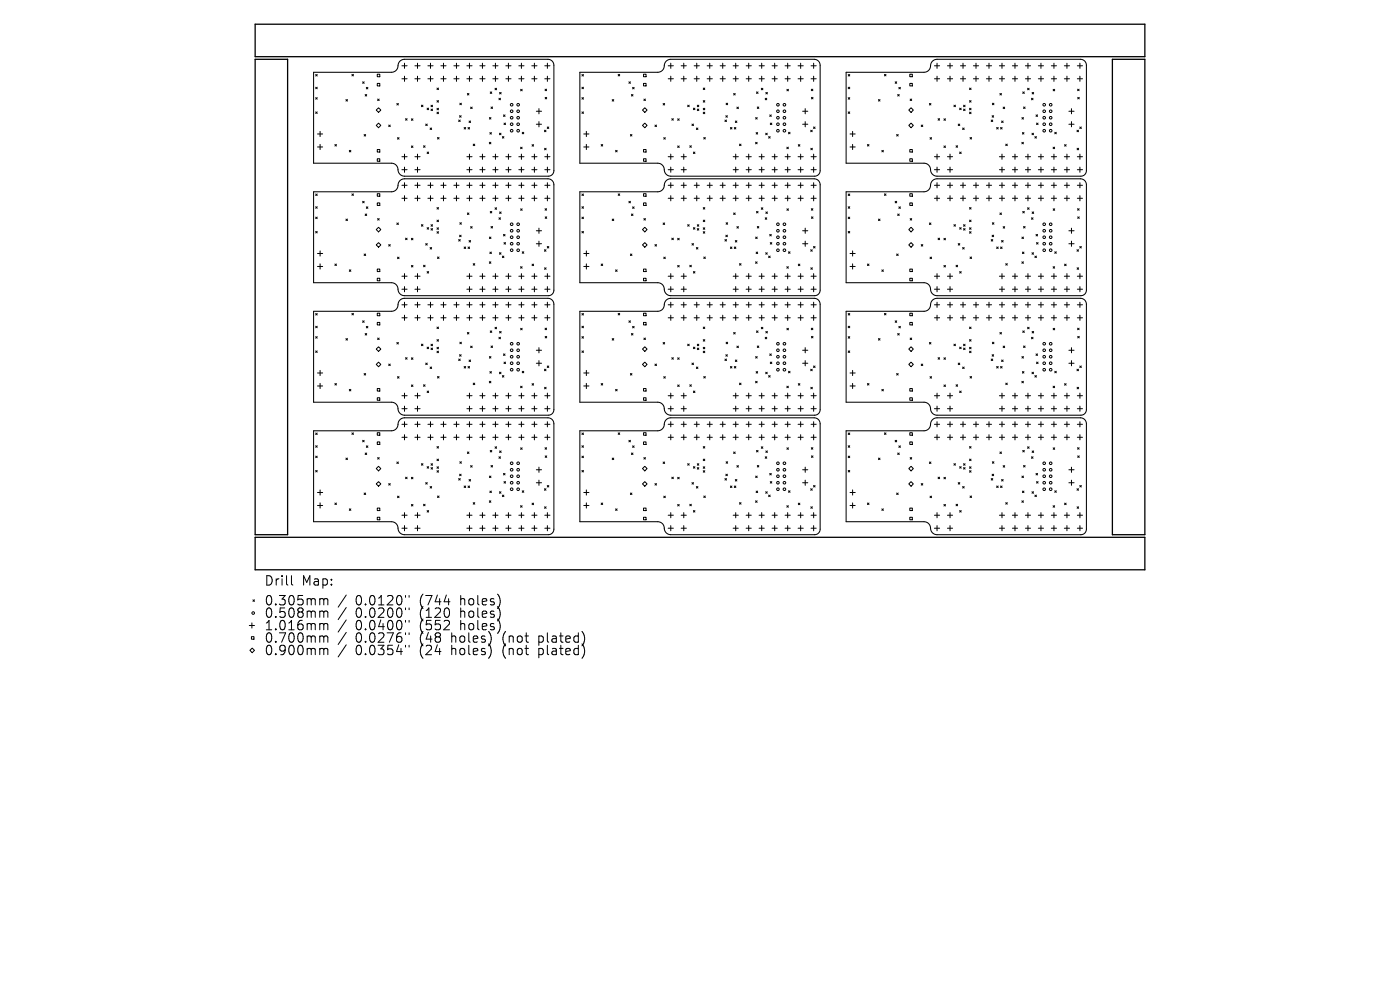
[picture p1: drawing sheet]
<svg xmlns="http://www.w3.org/2000/svg" width="297mm" height="210mm" viewBox="0 0 297 210" stroke-linecap="round" stroke-linejoin="round" font-family="sans-serif">
<defs><g id="words">
<g font-size="2.8">
<text x="56" y="124.5">Drill</text>
<text x="64" y="124.5">Map:</text>
<text x="56" y="128.7">0.305mm</text>
<text x="56" y="131.3">0.508mm</text>
<text x="75.4" y="128.7">0.0120&quot;</text>
<text x="75.4" y="131.3">0.0200&quot;</text>
<text x="89.2" y="128.7">(744</text>
<text x="89.2" y="131.3">(120</text>
<text x="97.9" y="128.7">holes)</text>
<text x="97.9" y="131.3">holes)</text>
<text x="56" y="134">1.016mm</text>
<text x="56" y="136.6">0.700mm</text>
<text x="75.4" y="134">0.0400&quot;</text>
<text x="75.4" y="136.6">0.0276&quot;</text>
<text x="89.2" y="134">(552</text>
<text x="89.2" y="136.6">(48</text>
<text x="96" y="136.6">holes)</text>
<text x="97.9" y="134">holes)</text>
<text x="107.1" y="136.6">(not</text>
<text x="114.9" y="136.6">plated)</text>
<text x="56" y="139.3">0.900mm</text>
<text x="75.4" y="139.3">0.0354&quot;</text>
<text x="89.2" y="139.3">(24</text>
<text x="96" y="139.3">holes)</text>
<text x="107.1" y="139.3">(not</text>
<text x="114.9" y="139.3">plated)</text>
</g>
</g></defs>
<path d="M66.5 15.3h16.6a1.58 1.58 0 0 0 1.4-1.8l.5-.6 .8-.3h30.4a1.26 1.26 0 0 1 1.3 1.2v22.4a1.17 1.17 0 0 1-1.2 1.2h-30.5a1.55 1.55 0 0 1-1.4-1.8l-.6-.8-.7-.2h-16.6zM123 15.3h16.5a1.58 1.58 0 0 0 1.5-1.8l.4-.6 .9-.3h30.4a1.26 1.26 0 0 1 1.3 1.2v22.4a1.17 1.17 0 0 1-1.2 1.2h-30.5a1.55 1.55 0 0 1-1.4-1.8l-.6-.8-.8-.2h-16.5zM179.5 15.3h16.5a1.58 1.58 0 0 0 1.5-1.8l.4-.6 .9-.3h30.4a1.26 1.26 0 0 1 1.3 1.2v22.4a1.17 1.17 0 0 1-1.2 1.2h-30.5a1.55 1.55 0 0 1-1.5-1.8l-.6-.8-.7-.2h-16.5zM66.5 40.7h16.6a1.58 1.58 0 0 0 1.4-1.9l.5-.6 .8-.3h30.4a1.26 1.26 0 0 1 1.3 1.3v22.4a1.17 1.17 0 0 1-1.2 1.1h-30.5a1.55 1.55 0 0 1-1.4-1.8l-.4-.6-.9-.3h-16.6zM123 40.7h16.5a1.58 1.58 0 0 0 1.5-1.9l.4-.6 .9-.3h30.4a1.26 1.26 0 0 1 1.3 1.3v22.4a1.17 1.17 0 0 1-1.2 1.1h-30.5a1.55 1.55 0 0 1-1.4-1.8l-.4-.6-1-.3h-16.5zM179.5 40.7h16.5a1.58 1.58 0 0 0 1.5-1.9l.4-.6 .9-.3h30.4a1.26 1.26 0 0 1 1.3 1.3v22.4a1.17 1.17 0 0 1-1.2 1.1h-30.5a1.55 1.55 0 0 1-1.5-1.8l-.4-.6-.9-.3h-16.5zM66.5 66h16.6a1.58 1.58 0 0 0 1.4-1.8l.5-.6 .8-.3h30.4a1.26 1.26 0 0 1 1.3 1.2v22.4a1.17 1.17 0 0 1-1.2 1.2h-30.5a1.55 1.55 0 0 1-1.4-1.8l-.6-.8-.7-.2h-16.6zM123 66h16.5a1.58 1.58 0 0 0 1.5-1.8l.4-.6 .9-.3h30.4a1.26 1.26 0 0 1 1.3 1.2v22.4a1.17 1.17 0 0 1-1.2 1.2h-30.5a1.55 1.55 0 0 1-1.4-1.8l-.6-.8-.8-.2h-16.5zM179.5 66h16.5a1.58 1.58 0 0 0 1.5-1.8l.4-.6 .9-.3h30.4a1.26 1.26 0 0 1 1.3 1.2v22.4a1.17 1.17 0 0 1-1.2 1.2h-30.5a1.55 1.55 0 0 1-1.5-1.8l-.6-.8-.7-.2h-16.5zM66.5 91.4h16.6a1.58 1.58 0 0 0 1.4-1.9l.5-.6 .8-.3h30.4a1.26 1.26 0 0 1 1.3 1.3v22.4a1.17 1.17 0 0 1-1.2 1.1h-30.5a1.55 1.55 0 0 1-1.4-1.8l-.6-.7-.7-.2h-16.6zM123 91.4h16.5a1.58 1.58 0 0 0 1.5-1.9l.4-.6 .9-.3h30.4a1.26 1.26 0 0 1 1.3 1.3v22.4a1.17 1.17 0 0 1-1.2 1.1h-30.5a1.55 1.55 0 0 1-1.4-1.8l-.6-.7-.8-.2h-16.5zM179.5 91.4h16.5a1.58 1.58 0 0 0 1.5-1.9l.4-.6 .9-.3h30.4a1.26 1.26 0 0 1 1.3 1.3v22.4a1.17 1.17 0 0 1-1.2 1.1h-30.5a1.55 1.55 0 0 1-1.5-1.8l-.6-.7-.7-.2h-16.5z" fill="none" stroke="#000" stroke-width=".22"/>
<path d="M54.1 12.6h6.9v100.8h-6.9zM54.1 5.1h188.8v6.9h-188.8zM236 12.6h6.9v100.8h-6.9zM54.1 114h188.8v6.9h-188.8z" fill="none" stroke="#000" stroke-width=".28"/>
<g fill="none" stroke="#000" stroke-width=".21">
<path d="M67 15.8l.3 .3M67 18.5l.3 .3M67.3 15.8l-.3 .3M67.3 18.5l-.3 .3M74.7 15.8l.3 .3M75 15.8l-.3 .3M76.9 17.4l.4 .3M77.3 17.4l-.4 .3M77.7 18.5l.3 .4M78 18.5l-.3 .4M80 15.7h.6v.6h-.6zM80 17.7h.6v.5h-.6z"/>
<path d="M85.3 14h1.1M85.3 16.7h1.1M85.8 13.4v1.1M85.8 16.2v1.1M88 14h1.1M88 16.7h1.1M88.6 13.4v1.1M88.6 16.2v1.1M90.8 14h1.1M90.8 16.7h1.1M91.3 13.4v1.1M91.3 16.2v1.1"/>
<path d="M92.7 18.7l.3 .3M93 18.7l-.3 .3M93.5 14h1.1M93.5 16.7h1.1M94.1 13.4v1.1M94.1 16.2v1.1M96.3 14h1.1M96.3 16.7h1.1M96.8 13.4v1.1M96.8 16.2v1.1M99 14h1.1M99 16.7h1.1"/>
<path d="M99.2 19.8l.3 .4M99.5 19.8l-.3 .4M99.6 13.4v1.1M99.6 16.2v1.1M101.8 14h1.1M101.8 16.7h1.1M102.3 13.4v1.1M102.3 16.2v1.1M104 19.5l.3 .3M104.3 19.5l-.3 .3M104.6 14h1.1M104.6 16.7h1.1"/>
<path d="M105 18.7l.4 .4M105.1 13.4v1.1M105.1 16.2v1.1M105.4 18.7l-.4 .4M106 19.6l.3 .3M106.3 19.6l-.3 .3M107.3 14h1.1M107.3 16.7h1.1M107.9 13.4v1.1M107.9 16.2v1.1M110.1 14h1.1M110.1 16.7h1.1"/>
<path d="M110.4 18.9l.4 .4M110.6 13.4v1.1M110.6 16.2v1.1M110.8 18.9l-.4 .4M112.8 14h1.1M112.8 16.7h1.1M113.4 13.4v1.1M113.4 16.2v1.1M115.6 14h1.1M115.6 16.7h1.1M115.6 18.9l.4 .3M116 18.9l-.4 .3"/>
<path d="M116.1 13.4v1.1M116.1 16.2v1.1M123.5 15.8l.3 .3M123.5 18.5l.3 .3M123.8 18.5l-.3 .3M123.8 15.8l-.3 .3M131.1 15.8l.4 .3M131.5 15.8l-.4 .3M133.4 17.4l.3 .3M133.7 17.4l-.3 .3M134.2 18.5l.3 .4M134.5 18.5l-.3 .4"/>
<path d="M136.5 15.7h.6v.6h-.6zM136.5 17.7h.6v.5h-.6zM141.8 14h1.1M141.8 16.7h1.1M142.3 13.4v1.1M142.3 16.2v1.1M144.5 14h1.1M144.5 16.7h1.1M145.1 13.4v1.1M145.1 16.2v1.1M147.3 14h1.1M147.3 16.7h1.1"/>
<path d="M147.8 13.4v1.1M147.8 16.2v1.1M149.2 18.7l.3 .3M149.5 18.7l-.3 .3M150 14h1.1M150 16.7h1.1M150.6 13.4v1.1M150.6 16.2v1.1M152.8 14h1.1M152.8 16.7h1.1M153.3 13.4v1.1M153.3 16.2v1.1"/>
<path d="M155.5 14h1.1M155.5 16.7h1.1M155.6 19.8l.4 .4M156 19.8l-.4 .4M156.1 13.4v1.1M156.1 16.2v1.1M158.3 14h1.1M158.3 16.7h1.1M158.8 13.4v1.1M158.8 16.2v1.1M160.5 19.5l.3 .3M160.8 19.5l-.3 .3"/>
<path d="M161 14h1.1M161 16.7h1.1M161.5 18.7l.3 .4M161.6 13.4v1.1M161.6 16.2v1.1M161.8 18.7l-.3 .4M162.5 19.6l.3 .3M162.8 19.6l-.3 .3M163.8 14h1.1M163.8 16.7h1.1M164.3 13.4v1.1M164.3 16.2v1.1"/>
<path d="M166.5 14h1.2M166.5 16.7h1.2M166.9 18.9l.4 .4M167.1 13.4v1.1M167.1 16.2v1.1M167.3 18.9l-.4 .4M169.3 14h1.1M169.3 16.7h1.1M169.9 13.4v1.1M169.9 16.2v1.1M172.1 14h1.1M172.1 16.7h1.1"/>
<path d="M172.1 18.9l.3 .3M172.4 18.9l-.3 .3M172.6 13.4v1.1M172.6 16.2v1.1M179.9 15.8l.4 .3M179.9 18.5l.4 .3M180.3 18.5l-.4 .3M180.3 15.8l-.4 .3M187.6 15.8l.4 .3M188 15.8l-.4 .3M189.9 17.4l.3 .3M190.2 17.4l-.3 .3"/>
<path d="M190.7 18.5l.3 .4M191 18.5l-.3 .4M193 15.7h.5v.6h-.5zM193 17.7h.5v.5h-.5zM198.2 14h1.1M198.2 16.7h1.1M198.8 13.4v1.1M198.8 16.2v1.1M201 14h1.1M201 16.7h1.1M201.5 13.4v1.1M201.5 16.2v1.1"/>
<path d="M203.7 14h1.1M203.7 16.7h1.1M204.3 13.4v1.1M204.3 16.2v1.1M205.7 18.7l.3 .3M206 18.7l-.3 .3M206.5 14h1.1M206.5 16.7h1.1M207.1 13.4v1.1M207.1 16.2v1.1M209.3 14h1.1M209.3 16.7h1.1"/>
<path d="M209.8 13.4v1.1M209.8 16.2v1.1M212 14h1.1M212 16.7h1.1M212.1 19.8l.4 .4M212.5 19.8l-.4 .4M212.6 13.4v1.1M212.6 16.2v1.1M214.8 14h1.1M214.8 16.7h1.1M215.3 13.4v1.1M215.3 16.2v1.1"/>
<path d="M217 19.5l.3 .3M217.3 19.5l-.3 .3M217.5 14h1.1M217.5 16.7h1.1M218 18.7l.3 .4M218.1 13.4v1.1M218.1 16.2v1.1M218.3 18.7l-.3 .4M219 19.6l.3 .3M219.3 19.6l-.3 .3M220.3 14h1.1M220.3 16.7h1.1"/>
<path d="M220.8 13.4v1.1M220.8 16.2v1.1M223 14h1.1M223 16.7h1.1M223.4 18.9l.4 .4M223.6 13.4v1.1M223.6 16.2v1.1M223.8 18.9l-.4 .4M225.8 14h1.1M225.8 16.7h1.1M226.3 13.4v1.1M226.3 16.2v1.1"/>
<path d="M228.5 14h1.1M228.5 16.7h1.1M228.6 18.9l.3 .3M228.9 18.9l-.3 .3M229.1 13.4v1.1M229.1 16.2v1.1M67 20.7l.3 .3M67 23.7l.3 .4M67.3 20.7l-.3 .3M67.3 23.7l-.3 .4M67.4 28.4h1.1M67.4 31.2h1.1"/>
<path d="M67.9 27.9v1.1M67.9 30.6v1.1M71 30.7l.4 .3M71.4 30.7l-.4 .3M73.4 21.1l.3 .4M73.7 21.1l-.3 .4M74.1 31.9l.3 .3M74.4 31.9l-.3 .3M77.2 28.5l.4 .4M77.5 20l.3 .4M77.6 28.5l-.4 .4M77.8 20l-.3 .4"/>
<path d="M79.8 23.3l.5-.4 .5 .4-.5 .5zM80 31.7h.6v.6h-.6zM80 33.7h.6v.5h-.6zM80.1 21l.3 .3M80.3 26.1l.5 .5-.5 .5-.5-.5zM80.4 21l-.3 .3M82.5 26.5l.3 .4M82.8 26.5l-.3 .4M84.2 21.9l.3 .4M84.3 29.2l.4 .3M84.5 21.9l-.3 .4M84.7 29.2l-.4 .3"/>
<path d="M85.3 33.2h1.1M85.3 36h1.1M85.3 39.3h1.1M85.8 32.7v1.1M85.8 35.4v1.1M85.8 38.8v1.1M86 25.2l.4 .3M86.4 25.2l-.4 .3M87.3 25.2l.3 .3M87.3 31l.3 .3M87.6 25.2l-.3 .3M87.6 31l-.3 .3"/>
<path d="M88 33.2h1.1M88 36h1.1M88 39.3h1.1M88.6 32.7v1.1M88.6 35.4v1.1M88.6 38.8v1.1M89.4 22.3l.3 .3M89.7 22.3l-.3 .3M89.8 30.9l.4 .3M90.2 30.9l-.4 .3M90.3 26.3l.3 .3M90.6 22.9l.3 .4"/>
<path d="M90.6 32.3l.3 .3M90.6 26.3l-.3 .3M90.8 39.3h1.1M90.9 32.3l-.3 .3M90.9 22.9l-.3 .4M91.2 27.2l.4 .3M91.3 38.8v1.1M91.4 22.3l.4 .3M91.4 23.1l.4 .4M91.6 27.2l-.4 .3M91.8 22.3l-.4 .3M91.8 23.1l-.4 .4"/>
<path d="M92.7 21.3l.3 .4M92.7 23l.3 .3M92.7 23.8l.3 .3M92.8 29.2l.3 .3M93 21.3l-.3 .4M93 23l-.3 .3M93 23.8l-.3 .3M93.1 29.2l-.3 .3M93.5 39.3h1.1M94.1 38.8v1.1M96.3 39.3h1.1M96.8 38.8v1.1"/>
<path d="M97.3 25.5l.3 .3M97.5 24.5l.3 .4M97.6 21.9l.3 .3M97.6 25.5l-.3 .3M97.8 24.5l-.3 .4M97.9 21.9l-.3 .3M98.5 27l.3 .4M98.8 27l-.3 .4M99 33.2h1.1M99 36h1.1M99 39.3h1.1M99.3 27l.3 .4"/>
<path d="M99.5 25.7l.3 .3M99.6 32.7v1.1M99.6 35.4v1.1M99.6 38.8v1.1M99.6 27l-.3 .4M99.8 25.7l-.3 .3M99.8 22.7l.4 .3M100.2 22.7l-.4 .3M100.4 30.6l.3 .3M100.7 30.6l-.3 .3M101.8 33.2h1.1M101.8 36h1.1"/>
<path d="M101.8 39.3h1.1M102.3 32.7v1.1M102.3 35.4v1.1M102.3 38.8v1.1M103.8 30.2l.3 .3M103.8 24.9l.4 .4M103.9 28.1l.4 .3M104.1 30.2l-.3 .3M104.2 24.9l-.4 .4M104.2 22.7l.3 .3M104.3 28.1l-.4 .3M104.5 22.7l-.3 .3"/>
<path d="M104.6 33.2h1.1M104.6 36h1.1M104.6 39.3h1.1M105.1 32.7v1.1M105.1 35.4v1.1M105.1 38.8v1.1M105.8 20.8l.4 .4M106 28.3l.3 .3M106.2 20.8l-.4 .4M106.3 28.3l-.3 .3M106.6 29l.3 .3M106.8 24.4l.3 .3"/>
<path d="M106.9 29l-.3 .3M106.9 26.1l.4 .3M107.1 24.4l-.3 .3M107.3 26.1l-.4 .3M107.3 33.2h1.1M107.3 36h1.1M107.3 39.3h1.1M107.9 32.7v1.1M107.9 35.4v1.1M107.9 38.8v1.1M110.1 33.2h1.1M110.1 36h1.1"/>
<path d="M110.1 39.3h1.1M110.4 31.2l.4 .3M110.6 32.7v1.1M110.6 35.4v1.1M110.6 38.8v1.1M110.8 31.2l-.4 .3M110.8 28.1l.3 .3M111.1 28.1l-.3 .3M112.8 33.2h1.1M112.8 36h1.1M112.8 39.3h1.1M112.9 30.7l.3 .3"/>
<path d="M113.2 30.7l-.3 .3M113.4 32.7v1.1M113.4 35.4v1.1M113.4 38.8v1.1M113.8 23.6h1.1M113.8 26.4h1.1M114.3 23v1.2M114.3 25.8v1.1M115.5 27.6l.3 .3M115.5 31.5l.4 .3M115.6 33.2h1.1M115.6 36h1.1"/>
<path d="M115.6 39.3h1.1M115.7 20.7l.3 .3M115.8 27.6l-.3 .3M115.9 31.5l-.4 .3M116 20.7l-.3 .3M116.1 26.9l.3 .4M116.1 32.7v1.1M116.1 35.4v1.1M116.1 38.8v1.1M116.4 26.9l-.3 .4M123.5 20.7l.3 .3M123.5 23.7l.3 .4"/>
<path d="M123.8 20.7l-.3 .3M123.8 23.7l-.3 .4M123.8 28.4h1.1M123.8 31.2h1.1M124.4 27.9v1.1M124.4 30.6v1.1M127.5 30.7l.4 .3M127.9 30.7l-.4 .3M129.9 21.1l.3 .4M130.2 21.1l-.3 .4M130.6 31.9l.3 .3M130.9 31.9l-.3 .3"/>
<path d="M133.7 28.5l.4 .4M134 20l.3 .4M134.1 28.5l-.4 .4M134.3 20l-.3 .4M136.3 23.3l.5-.4 .5 .4-.5 .5zM136.5 31.7h.6v.6h-.6zM136.5 33.7h.6v.5h-.6zM136.6 21l.3 .3M136.8 26.1l.5 .5-.5 .5-.5-.5zM136.9 21l-.3 .3M138.9 26.5l.4 .4M139.3 26.5l-.4 .4"/>
<path d="M140.7 21.9l.3 .4M140.8 29.2l.3 .3M141 21.9l-.3 .4M141.1 29.2l-.3 .3M141.8 33.2h1.1M141.8 36h1.1M141.8 39.3h1.1M142.3 32.7v1.1M142.3 35.4v1.1M142.3 38.8v1.1M142.5 25.2l.4 .3M142.9 25.2l-.4 .3"/>
<path d="M143.8 25.2l.3 .3M143.8 31l.3 .3M144.1 25.2l-.3 .3M144.1 31l-.3 .3M144.5 33.2h1.1M144.5 36h1.1M144.5 39.3h1.1M145.1 32.7v1.1M145.1 35.4v1.1M145.1 38.8v1.1M145.9 22.3l.3 .3M146.2 22.3l-.3 .3"/>
<path d="M146.3 30.9l.4 .3M146.7 30.9l-.4 .3M146.8 26.3l.3 .3M147.1 22.9l.3 .4M147.1 32.3l.3 .3M147.1 26.3l-.3 .3M147.3 39.3h1.1M147.4 32.3l-.3 .3M147.4 22.9l-.3 .4M147.7 27.2l.4 .3M147.8 38.8v1.1M147.9 22.3l.4 .3"/>
<path d="M147.9 23.1l.4 .4M148.1 27.2l-.4 .3M148.3 22.3l-.4 .3M148.3 23.1l-.4 .4M149.2 21.3l.3 .4M149.2 23l.3 .3M149.2 23.8l.3 .3M149.3 29.2l.3 .3M149.5 21.3l-.3 .4M149.5 23l-.3 .3M149.5 23.8l-.3 .3M149.6 29.2l-.3 .3"/>
<path d="M150 39.3h1.1M150.6 38.8v1.1M152.8 39.3h1.1M153.3 38.8v1.1M153.8 25.5l.3 .3M154 24.5l.3 .4M154 21.9l.4 .3M154.1 25.5l-.3 .3M154.3 24.5l-.3 .4M154.4 21.9l-.4 .3M154.9 27l.4 .4M155.3 27l-.4 .4"/>
<path d="M155.5 33.2h1.1M155.5 36h1.1M155.5 39.3h1.1M155.8 27l.3 .4M156 25.7l.3 .3M156.1 32.7v1.1M156.1 35.4v1.1M156.1 38.8v1.1M156.1 27l-.3 .4M156.3 25.7l-.3 .3M156.3 22.7l.4 .3M156.7 22.7l-.4 .3"/>
<path d="M156.9 30.6l.3 .3M157.2 30.6l-.3 .3M158.3 33.2h1.1M158.3 36h1.1M158.3 39.3h1.1M158.8 32.7v1.1M158.8 35.4v1.1M158.8 38.8v1.1M160.3 30.2l.3 .3M160.3 24.9l.3 .4M160.4 28.1l.3 .3M160.6 30.2l-.3 .3"/>
<path d="M160.6 24.9l-.3 .4M160.7 22.7l.3 .3M160.7 28.1l-.3 .3M161 22.7l-.3 .3M161 33.2h1.1M161 36h1.1M161 39.3h1.1M161.6 32.7v1.1M161.6 35.4v1.1M161.6 38.8v1.1M162.3 20.8l.4 .4M162.4 28.3l.4 .3"/>
<path d="M162.7 20.8l-.4 .4M162.8 28.3l-.4 .3M163.1 29l.3 .3M163.3 24.4l.3 .3M163.4 29l-.3 .3M163.4 26.1l.3 .3M163.6 24.4l-.3 .3M163.7 26.1l-.3 .3M163.8 33.2h1.1M163.8 36h1.1M163.8 39.3h1.1M164.3 32.7v1.1"/>
<path d="M164.3 35.4v1.1M164.3 38.8v1.1M166.5 33.2h1.2M166.5 36h1.2M166.5 39.3h1.2M166.9 31.2l.4 .3M167.1 32.7v1.1M167.1 35.4v1.1M167.1 38.8v1.1M167.3 31.2l-.4 .3M167.3 28.1l.3 .3M167.6 28.1l-.3 .3"/>
<path d="M169.3 33.2h1.1M169.3 36h1.1M169.3 39.3h1.1M169.4 30.7l.3 .3M169.7 30.7l-.3 .3M169.9 32.7v1.1M169.9 35.4v1.1M169.9 38.8v1.1M170.3 23.6h1.1M170.3 26.4h1.1M170.8 23v1.2M170.8 25.8v1.1"/>
<path d="M172 27.6l.3 .3M172 31.5l.3 .3M172.1 33.2h1.1M172.1 36h1.1M172.1 39.3h1.1M172.1 20.7l.4 .3M172.3 27.6l-.3 .3M172.3 31.5l-.3 .3M172.5 20.7l-.4 .3M172.6 26.9l.3 .4M172.6 32.7v1.1M172.6 35.4v1.1"/>
<path d="M172.6 38.8v1.1M172.9 26.9l-.3 .4M179.9 20.7l.4 .3M179.9 23.7l.4 .4M180.3 20.7l-.4 .3M180.3 23.7l-.4 .4M180.3 28.4h1.1M180.3 31.2h1.1M180.9 27.9v1.1M180.9 30.6v1.1M184 30.7l.3 .3M184.3 30.7l-.3 .3"/>
<path d="M186.4 21.1l.3 .4M186.7 21.1l-.3 .4M187.1 31.9l.3 .3M187.4 31.9l-.3 .3M190.2 28.5l.3 .4M190.4 20l.4 .4M190.5 28.5l-.3 .4M190.8 20l-.4 .4M192.8 23.3l.5-.4 .5 .4-.5 .5zM193 31.7h.5v.6h-.5zM193 33.7h.5v.5h-.5zM193.1 21l.3 .3"/>
<path d="M193.3 26.1l.5 .5-.5 .5-.5-.5zM193.4 21l-.3 .3M195.4 26.5l.4 .4M195.8 26.5l-.4 .4M197.2 21.9l.3 .4M197.3 29.2l.3 .3M197.5 21.9l-.3 .4M197.6 29.2l-.3 .3M198.2 33.2h1.1M198.2 36h1.1M198.2 39.3h1.1M198.8 32.7v1.1"/>
<path d="M198.8 35.4v1.1M198.8 38.8v1.1M199 25.2l.3 .3M199.3 25.2l-.3 .3M200.2 25.2l.4 .3M200.2 31l.4 .3M200.6 25.2l-.4 .3M200.6 31l-.4 .3M201 33.2h1.1M201 36h1.1M201 39.3h1.1M201.5 32.7v1.1"/>
<path d="M201.5 35.4v1.1M201.5 38.8v1.1M202.4 22.3l.3 .3M202.7 22.3l-.3 .3M202.8 30.9l.4 .3M203.2 30.9l-.4 .3M203.3 26.3l.3 .3M203.6 22.9l.3 .4M203.6 32.3l.3 .3M203.6 26.3l-.3 .3M203.7 39.3h1.1M203.9 32.3l-.3 .3"/>
<path d="M203.9 22.9l-.3 .4M204.2 27.2l.3 .3M204.3 38.8v1.1M204.4 22.3l.3 .3M204.4 23.1l.3 .4M204.5 27.2l-.3 .3M204.7 22.3l-.3 .3M204.7 23.1l-.3 .4M205.7 21.3l.3 .4M205.7 23l.3 .3M205.7 23.8l.3 .3M205.8 29.2l.3 .3"/>
<path d="M206 21.3l-.3 .4M206 23l-.3 .3M206 23.8l-.3 .3M206.1 29.2l-.3 .3M206.5 39.3h1.1M207.1 38.8v1.1M209.3 39.3h1.1M209.8 38.8v1.1M210.3 25.5l.3 .3M210.5 24.5l.3 .4M210.5 21.9l.4 .3M210.6 25.5l-.3 .3"/>
<path d="M210.8 24.5l-.3 .4M210.9 21.9l-.4 .3M211.4 27l.4 .4M211.8 27l-.4 .4M212 33.2h1.1M212 36h1.1M212 39.3h1.1M212.3 27l.3 .4M212.5 25.7l.3 .3M212.6 32.7v1.1M212.6 35.4v1.1M212.6 38.8v1.1"/>
<path d="M212.6 27l-.3 .4M212.8 25.7l-.3 .3M212.8 22.7l.3 .3M213.1 22.7l-.3 .3M213.4 30.6l.3 .3M213.7 30.6l-.3 .3M214.8 33.2h1.1M214.8 36h1.1M214.8 39.3h1.1M215.3 32.7v1.1M215.3 35.4v1.1M215.3 38.8v1.1"/>
<path d="M216.8 30.2l.3 .3M216.8 24.9l.3 .4M216.9 28.1l.3 .3M217.1 30.2l-.3 .3M217.1 24.9l-.3 .4M217.1 22.7l.4 .3M217.2 28.1l-.3 .3M217.5 22.7l-.4 .3M217.5 33.2h1.1M217.5 36h1.1M217.5 39.3h1.1M218.1 32.7v1.1"/>
<path d="M218.1 35.4v1.1M218.1 38.8v1.1M218.8 20.8l.4 .4M218.9 28.3l.4 .3M219.2 20.8l-.4 .4M219.3 28.3l-.4 .3M219.5 29l.4 .3M219.8 24.4l.3 .3M219.9 29l-.4 .3M219.9 26.1l.3 .3M220.1 24.4l-.3 .3M220.2 26.1l-.3 .3"/>
<path d="M220.3 33.2h1.1M220.3 36h1.1M220.3 39.3h1.1M220.8 32.7v1.1M220.8 35.4v1.1M220.8 38.8v1.1M223 33.2h1.1M223 36h1.1M223 39.3h1.1M223.4 31.2l.3 .3M223.6 32.7v1.1M223.6 35.4v1.1"/>
<path d="M223.6 38.8v1.1M223.7 31.2l-.3 .3M223.8 28.1l.3 .3M224.1 28.1l-.3 .3M225.8 33.2h1.1M225.8 36h1.1M225.8 39.3h1.1M225.8 30.7l.4 .3M226.2 30.7l-.4 .3M226.3 32.7v1.1M226.3 35.4v1.1M226.3 38.8v1.1"/>
<path d="M226.8 23.6h1.1M226.8 26.4h1.1M227.3 23v1.2M227.3 25.8v1.1M228.5 27.6l.3 .3M228.5 31.5l.3 .3M228.5 33.2h1.1M228.5 36h1.1M228.5 39.3h1.1M228.6 20.7l.4 .3M228.8 27.6l-.3 .3M228.8 31.5l-.3 .3"/>
<path d="M229 20.7l-.4 .3M229.1 26.9l.3 .4M229.1 32.7v1.1M229.1 35.4v1.1M229.1 38.8v1.1M229.4 26.9l-.3 .4M67 41.2l.3 .3M67 43.9l.3 .3M67 46.1l.3 .3M67 49.1l.3 .3M67.3 41.2l-.3 .3M67.3 43.9l-.3 .3"/>
<path d="M67.3 46.1l-.3 .3M67.3 49.1l-.3 .3M67.4 53.8h1.1M67.4 56.5h1.1M67.9 53.2v1.1M67.9 56v1.1M71 56l.4 .3M71.4 56l-.4 .3M73.4 46.5l.3 .3M73.7 46.5l-.3 .3M74.1 57.2l.3 .4M74.4 57.2l-.3 .4"/>
<path d="M74.7 41.1l.3 .4M75 41.1l-.3 .4M76.9 42.7l.4 .3M77.2 53.9l.4 .3M77.3 42.7l-.4 .3M77.5 45.4l.3 .3M77.6 53.9l-.4 .3M77.7 43.9l.3 .3M77.8 45.4l-.3 .3M78 43.9l-.3 .3M79.8 48.7l.5-.5 .5 .5-.5 .5zM79.8 52l.5-.5 .5 .5-.5 .4z"/>
<path d="M80 41.1h.6v.5h-.6zM80 43h.6v.6h-.6zM80 57.1h.6v.5h-.6zM80 59h.6v.6h-.6zM80.1 46.4l.3 .3M80.4 46.4l-.3 .3M82.5 51.9l.3 .3M82.8 51.9l-.3 .3M84.2 47.3l.3 .3M84.3 54.5l.4 .4M84.5 47.3l-.3 .3M84.7 54.5l-.4 .4"/>
<path d="M85.3 42.1h1.1M85.3 58.6h1.1M85.8 41.5v1.1M85.8 58v1.1M86 50.5l.4 .4M86.4 50.5l-.4 .4M87.3 50.5l.3 .4M87.3 56.3l.3 .3M87.6 50.5l-.3 .4M87.6 56.3l-.3 .3M88 42.1h1.1M88 58.6h1.1"/>
<path d="M88.6 41.5v1.1M88.6 58v1.1M89.4 47.7l.3 .3M89.7 47.7l-.3 .3M89.8 56.3l.4 .3M90.2 56.3l-.4 .3M90.3 51.7l.3 .3M90.6 48.3l.3 .3M90.6 57.6l.3 .3M90.6 51.7l-.3 .3M90.8 42.1h1.1M90.9 48.3l-.3 .3"/>
<path d="M90.9 57.6l-.3 .3M91.2 52.5l.4 .3M91.3 41.5v1.1M91.4 47.7l.4 .3M91.4 48.5l.4 .3M91.6 52.5l-.4 .3M91.8 47.7l-.4 .3M91.8 48.5l-.4 .3M92.7 44l.3 .4M92.7 46.7l.3 .3M92.7 48.3l.3 .3M92.7 49.1l.3 .4"/>
<path d="M92.8 54.5l.3 .3M93 44l-.3 .4M93 46.7l-.3 .3M93 48.3l-.3 .3M93 49.1l-.3 .4M93.1 54.5l-.3 .3M93.5 42.1h1.1M94.1 41.5v1.1M96.3 42.1h1.1M96.8 41.5v1.1M97.3 50.8l.3 .3M97.5 49.9l.3 .3"/>
<path d="M97.6 47.2l.3 .4M97.6 50.8l-.3 .3M97.8 49.9l-.3 .3M97.9 47.2l-.3 .4M98.5 52.4l.3 .3M98.8 52.4l-.3 .3M99 42.1h1.1M99 58.6h1.1M99.2 45.2l.3 .3M99.3 52.4l.3 .3M99.5 45.2l-.3 .3M99.5 51l.3 .3"/>
<path d="M99.6 41.5v1.1M99.6 58v1.1M99.6 52.4l-.3 .3M99.8 51l-.3 .3M99.8 48.1l.4 .3M100.2 48.1l-.4 .3M100.4 55.9l.3 .4M100.7 55.9l-.3 .4M101.8 42.1h1.1M101.8 58.6h1.1M102.3 41.5v1.1M102.3 58v1.1"/>
<path d="M103.8 55.5l.3 .4M103.8 50.3l.4 .3M103.9 53.5l.4 .3M104 44.8l.3 .4M104.1 55.5l-.3 .4M104.2 50.3l-.4 .3M104.2 48l.3 .4M104.3 53.5l-.4 .3M104.3 44.8l-.3 .4M104.5 48l-.3 .4M104.6 42.1h1.1M104.6 58.6h1.1"/>
<path d="M105 44.1l.4 .3M105.1 41.5v1.1M105.1 58v1.1M105.4 44.1l-.4 .3M105.8 46.2l.4 .3M106 53.6l.3 .3M106 45l.3 .3M106.2 46.2l-.4 .3M106.3 53.6l-.3 .3M106.3 45l-.3 .3M106.6 54.3l.3 .4M106.8 49.7l.3 .4"/>
<path d="M106.9 54.3l-.3 .4M106.9 51.5l.4 .3M107.1 49.7l-.3 .4M107.3 51.5l-.4 .3M107.3 42.1h1.1M107.3 58.6h1.1M107.9 41.5v1.1M107.9 58v1.1M110.1 42.1h1.1M110.1 58.6h1.1M110.4 56.6l.4 .3M110.4 44.3l.4 .3"/>
<path d="M110.6 41.5v1.1M110.6 58v1.1M110.8 56.6l-.4 .3M110.8 44.3l-.4 .3M110.8 53.4l.3 .3M111.1 53.4l-.3 .3M112.8 42.1h1.1M112.8 58.6h1.1M112.9 56l.3 .4M113.2 56l-.3 .4M113.4 41.5v1.1M113.4 58v1.1"/>
<path d="M113.8 48.9h1.1M113.8 51.7h1.1M114.3 48.4v1.1M114.3 51.2v1.1M115.5 53l.3 .3M115.5 56.8l.4 .3M115.6 42.1h1.1M115.6 58.6h1.1M115.6 44.3l.4 .3M115.7 46l.3 .3M115.8 53l-.3 .3M115.9 56.8l-.4 .3"/>
<path d="M116 44.3l-.4 .3M116 46l-.3 .3M116.1 52.3l.3 .3M116.1 41.5v1.1M116.1 58v1.1M116.4 52.3l-.3 .3M123.5 41.2l.3 .3M123.5 43.9l.3 .3M123.5 46.1l.3 .3M123.5 49.1l.3 .3M123.8 43.9l-.3 .3M123.8 41.2l-.3 .3"/>
<path d="M123.8 46.1l-.3 .3M123.8 49.1l-.3 .3M123.8 53.8h1.1M123.8 56.5h1.1M124.4 53.2v1.1M124.4 56v1.1M127.5 56l.4 .3M127.9 56l-.4 .3M129.9 46.5l.3 .3M130.2 46.5l-.3 .3M130.6 57.2l.3 .4M130.9 57.2l-.3 .4"/>
<path d="M131.1 41.1l.4 .4M131.5 41.1l-.4 .4M133.4 42.7l.3 .3M133.7 53.9l.4 .3M133.7 42.7l-.3 .3M134 45.4l.3 .3M134.1 53.9l-.4 .3M134.2 43.9l.3 .3M134.3 45.4l-.3 .3M134.5 43.9l-.3 .3M136.3 48.7l.5-.5 .5 .5-.5 .5zM136.3 52l.5-.5 .5 .5-.5 .4z"/>
<path d="M136.5 41.1h.6v.5h-.6zM136.5 43h.6v.6h-.6zM136.5 57.1h.6v.5h-.6zM136.5 59h.6v.6h-.6zM136.6 46.4l.3 .3M136.9 46.4l-.3 .3M138.9 51.9l.4 .3M139.3 51.9l-.4 .3M140.7 47.3l.3 .3M140.8 54.5l.3 .4M141 47.3l-.3 .3M141.1 54.5l-.3 .4"/>
<path d="M141.8 42.1h1.1M141.8 58.6h1.1M142.3 41.5v1.1M142.3 58v1.1M142.5 50.5l.4 .4M142.9 50.5l-.4 .4M143.8 50.5l.3 .4M143.8 56.3l.3 .3M144.1 50.5l-.3 .4M144.1 56.3l-.3 .3M144.5 42.1h1.1M144.5 58.6h1.1"/>
<path d="M145.1 41.5v1.1M145.1 58v1.1M145.9 47.7l.3 .3M146.2 47.7l-.3 .3M146.3 56.3l.4 .3M146.7 56.3l-.4 .3M146.8 51.7l.3 .3M147.1 48.3l.3 .3M147.1 57.6l.3 .3M147.1 51.7l-.3 .3M147.3 42.1h1.1M147.4 57.6l-.3 .3"/>
<path d="M147.4 48.3l-.3 .3M147.7 52.5l.4 .3M147.8 41.5v1.1M147.9 47.7l.4 .3M147.9 48.5l.4 .3M148.1 52.5l-.4 .3M148.3 47.7l-.4 .3M148.3 48.5l-.4 .3M149.2 44l.3 .4M149.2 46.7l.3 .3M149.2 48.3l.3 .3M149.2 49.1l.3 .4"/>
<path d="M149.3 54.5l.3 .3M149.5 44l-.3 .4M149.5 46.7l-.3 .3M149.5 48.3l-.3 .3M149.5 49.1l-.3 .4M149.6 54.5l-.3 .3M150 42.1h1.1M150.6 41.5v1.1M152.8 42.1h1.1M153.3 41.5v1.1M153.8 50.8l.3 .3M154 49.9l.3 .3"/>
<path d="M154 47.2l.4 .4M154.1 50.8l-.3 .3M154.3 49.9l-.3 .3M154.4 47.2l-.4 .4M154.9 52.4l.4 .3M155.3 52.4l-.4 .3M155.5 42.1h1.1M155.5 58.6h1.1M155.6 45.2l.4 .3M155.8 52.4l.3 .3M156 45.2l-.4 .3M156 51l.3 .3"/>
<path d="M156.1 41.5v1.1M156.1 58v1.1M156.1 52.4l-.3 .3M156.3 51l-.3 .3M156.3 48.1l.4 .3M156.7 48.1l-.4 .3M156.9 55.9l.3 .4M157.2 55.9l-.3 .4M158.3 42.1h1.1M158.3 58.6h1.1M158.8 41.5v1.1M158.8 58v1.1"/>
<path d="M160.3 55.5l.3 .4M160.3 50.3l.3 .3M160.4 53.5l.3 .3M160.5 44.8l.3 .4M160.6 55.5l-.3 .4M160.6 50.3l-.3 .3M160.7 48l.3 .4M160.7 53.5l-.3 .3M160.8 44.8l-.3 .4M161 48l-.3 .4M161 42.1h1.1M161 58.6h1.1"/>
<path d="M161.5 44.1l.3 .3M161.6 41.5v1.1M161.6 58v1.1M161.8 44.1l-.3 .3M162.3 46.2l.4 .3M162.4 53.6l.4 .3M162.5 45l.3 .3M162.7 46.2l-.4 .3M162.8 53.6l-.4 .3M162.8 45l-.3 .3M163.1 54.3l.3 .4M163.3 49.7l.3 .4"/>
<path d="M163.4 54.3l-.3 .4M163.4 51.5l.3 .3M163.6 49.7l-.3 .4M163.7 51.5l-.3 .3M163.8 42.1h1.1M163.8 58.6h1.1M164.3 41.5v1.1M164.3 58v1.1M166.5 42.1h1.2M166.5 58.6h1.2M166.9 56.6l.4 .3M166.9 44.3l.4 .3"/>
<path d="M167.1 41.5v1.1M167.1 58v1.1M167.3 56.6l-.4 .3M167.3 44.3l-.4 .3M167.3 53.4l.3 .3M167.6 53.4l-.3 .3M169.3 42.1h1.1M169.3 58.6h1.1M169.4 56l.3 .4M169.7 56l-.3 .4M169.9 41.5v1.1M169.9 58v1.1"/>
<path d="M170.3 48.9h1.1M170.3 51.7h1.1M170.8 48.4v1.1M170.8 51.2v1.1M172 53l.3 .3M172 56.8l.3 .3M172.1 42.1h1.1M172.1 58.6h1.1M172.1 44.3l.3 .3M172.1 46l.4 .3M172.3 53l-.3 .3M172.3 56.8l-.3 .3"/>
<path d="M172.4 44.3l-.3 .3M172.5 46l-.4 .3M172.6 52.3l.3 .3M172.6 41.5v1.1M172.6 58v1.1M172.9 52.3l-.3 .3M179.9 41.2l.4 .3M179.9 43.9l.4 .3M179.9 46.1l.4 .3M179.9 49.1l.4 .3M180.3 41.2l-.4 .3M180.3 43.9l-.4 .3"/>
<path d="M180.3 46.1l-.4 .3M180.3 49.1l-.4 .3M180.3 53.8h1.1M180.3 56.5h1.1M180.9 53.2v1.1M180.9 56v1.1M184 56l.3 .3M184.3 56l-.3 .3M186.4 46.5l.3 .3M186.7 46.5l-.3 .3M187.1 57.2l.3 .4M187.4 57.2l-.3 .4"/>
<path d="M187.6 41.1l.4 .4M188 41.1l-.4 .4M189.9 42.7l.3 .3M190.2 53.9l.3 .3M190.2 42.7l-.3 .3M190.4 45.4l.4 .3M190.5 53.9l-.3 .3M190.7 43.9l.3 .3M190.8 45.4l-.4 .3M191 43.9l-.3 .3M193 41.1h.5v.5h-.5zM193 43h.5v.6h-.5z"/>
<path d="M193 57.1h.5v.5h-.5zM193 59h.5v.6h-.5zM193.1 46.4l.3 .3M193.3 48.2l.5 .5-.5 .5-.5-.5zM193.3 51.5l.5 .5-.5 .4-.5-.4zM193.4 46.4l-.3 .3M195.4 51.9l.4 .3M195.8 51.9l-.4 .3M197.2 47.3l.3 .3M197.3 54.5l.3 .4M197.5 47.3l-.3 .3M197.6 54.5l-.3 .4"/>
<path d="M198.2 42.1h1.1M198.2 58.6h1.1M198.8 41.5v1.1M198.8 58v1.1M199 50.5l.3 .4M199.3 50.5l-.3 .4M200.2 50.5l.4 .4M200.2 56.3l.4 .3M200.6 50.5l-.4 .4M200.6 56.3l-.4 .3M201 42.1h1.1M201 58.6h1.1"/>
<path d="M201.5 41.5v1.1M201.5 58v1.1M202.4 47.7l.3 .3M202.7 47.7l-.3 .3M202.8 56.3l.4 .3M203.2 56.3l-.4 .3M203.3 51.7l.3 .3M203.6 48.3l.3 .3M203.6 57.6l.3 .3M203.6 51.7l-.3 .3M203.7 42.1h1.1M203.9 57.6l-.3 .3"/>
<path d="M203.9 48.3l-.3 .3M204.2 52.5l.3 .3M204.3 41.5v1.1M204.4 47.7l.3 .3M204.4 48.5l.3 .3M204.5 52.5l-.3 .3M204.7 47.7l-.3 .3M204.7 48.5l-.3 .3M205.7 44l.3 .4M205.7 46.7l.3 .3M205.7 48.3l.3 .3M205.7 49.1l.3 .4"/>
<path d="M205.8 54.5l.3 .3M206 44l-.3 .4M206 46.7l-.3 .3M206 48.3l-.3 .3M206 49.1l-.3 .4M206.1 54.5l-.3 .3M206.5 42.1h1.1M207.1 41.5v1.1M209.3 42.1h1.1M209.8 41.5v1.1M210.3 50.8l.3 .3M210.5 49.9l.3 .3"/>
<path d="M210.5 47.2l.4 .4M210.6 50.8l-.3 .3M210.8 49.9l-.3 .3M210.9 47.2l-.4 .4M211.4 52.4l.4 .3M211.8 52.4l-.4 .3M212 42.1h1.1M212 58.6h1.1M212.1 45.2l.4 .3M212.3 52.4l.3 .3M212.5 45.2l-.4 .3M212.5 51l.3 .3"/>
<path d="M212.6 41.5v1.1M212.6 58v1.1M212.6 52.4l-.3 .3M212.8 51l-.3 .3M212.8 48.1l.3 .3M213.1 48.1l-.3 .3M213.4 55.9l.3 .4M213.7 55.9l-.3 .4M214.8 42.1h1.1M214.8 58.6h1.1M215.3 41.5v1.1M215.3 58v1.1"/>
<path d="M216.8 55.5l.3 .4M216.8 50.3l.3 .3M216.9 53.5l.3 .3M217 44.8l.3 .4M217.1 55.5l-.3 .4M217.1 50.3l-.3 .3M217.1 48l.4 .4M217.2 53.5l-.3 .3M217.3 44.8l-.3 .4M217.5 48l-.4 .4M217.5 42.1h1.1M217.5 58.6h1.1"/>
<path d="M218 44.1l.3 .3M218.1 41.5v1.1M218.1 58v1.1M218.3 44.1l-.3 .3M218.8 46.2l.4 .3M218.9 53.6l.4 .3M219 45l.3 .3M219.2 46.2l-.4 .3M219.3 53.6l-.4 .3M219.3 45l-.3 .3M219.5 54.3l.4 .4M219.8 49.7l.3 .4"/>
<path d="M219.9 54.3l-.4 .4M219.9 51.5l.3 .3M220.1 49.7l-.3 .4M220.2 51.5l-.3 .3M220.3 42.1h1.1M220.3 58.6h1.1M220.8 41.5v1.1M220.8 58v1.1M223 42.1h1.1M223 58.6h1.1M223.4 56.6l.3 .3M223.4 44.3l.4 .3"/>
<path d="M223.6 41.5v1.1M223.6 58v1.1M223.7 56.6l-.3 .3M223.8 44.3l-.4 .3M223.8 53.4l.3 .3M224.1 53.4l-.3 .3M225.8 42.1h1.1M225.8 58.6h1.1M225.8 56l.4 .4M226.2 56l-.4 .4M226.3 41.5v1.1M226.3 58v1.1"/>
<path d="M226.8 48.9h1.1M226.8 51.7h1.1M227.3 48.4v1.1M227.3 51.2v1.1M228.5 53l.3 .3M228.5 56.8l.3 .3M228.5 42.1h1.1M228.5 58.6h1.1M228.6 44.3l.3 .3M228.6 46l.4 .3M228.8 53l-.3 .3M228.8 56.8l-.3 .3"/>
<path d="M228.9 44.3l-.3 .3M229 46l-.4 .3M229.1 52.3l.3 .3M229.1 41.5v1.1M229.1 58v1.1M229.4 52.3l-.3 .3M67 66.5l.3 .3M67 69.2l.3 .3M67 71.4l.3 .3M67 74.4l.3 .4M67.3 66.5l-.3 .3M67.3 69.2l-.3 .3"/>
<path d="M67.3 71.4l-.3 .3M67.3 74.4l-.3 .4M67.4 79.1h1.1M67.9 78.6v1.1M73.4 71.8l.3 .4M73.7 71.8l-.3 .4M74.7 66.5l.3 .3M75 66.5l-.3 .3M76.9 68.1l.4 .3M77.2 79.2l.4 .4M77.3 68.1l-.4 .3M77.5 70.7l.3 .4"/>
<path d="M77.6 79.2l-.4 .4M77.7 69.2l.3 .4M77.8 70.7l-.3 .4M78 69.2l-.3 .4M79.8 74l.5-.4 .5 .4-.5 .5zM79.8 77.3l.5-.5 .5 .5-.5 .5zM80 66.4h.6v.6h-.6zM80 68.4h.6v.5h-.6zM80.1 71.7l.3 .3M80.4 71.7l-.3 .3M82.5 77.2l.3 .4M82.8 77.2l-.3 .4"/>
<path d="M84.2 72.6l.3 .4M84.3 79.9l.4 .3M84.5 72.6l-.3 .4M84.7 79.9l-.4 .3M85.3 61.3h1.1M85.3 64.7h1.1M85.3 67.4h1.1M85.8 60.8v1.1M85.8 64.1v1.1M85.8 66.9v1.1M86 75.9l.4 .3M86.4 75.9l-.4 .3"/>
<path d="M87.3 75.9l.3 .3M87.6 75.9l-.3 .3M88 61.3h1.1M88 64.7h1.1M88 67.4h1.1M88.6 60.8v1.1M88.6 64.1v1.1M88.6 66.9v1.1M89.4 73l.3 .3M89.7 73l-.3 .3M90.3 77l.3 .3M90.6 73.6l.3 .4"/>
<path d="M90.6 77l-.3 .3M90.8 64.7h1.1M90.8 67.4h1.1M90.9 73.6l-.3 .4M91.2 77.9l.4 .3M91.3 64.1v1.1M91.3 66.9v1.1M91.4 73l.4 .3M91.4 73.8l.4 .4M91.6 77.9l-.4 .3M91.8 73l-.4 .3M91.8 73.8l-.4 .4"/>
<path d="M92.7 69.4l.3 .3M92.7 72l.3 .4M92.7 73.7l.3 .3M92.7 74.5l.3 .3M92.8 79.9l.3 .3M93 69.4l-.3 .3M93 72l-.3 .4M93 73.7l-.3 .3M93 74.5l-.3 .3M93.1 79.9l-.3 .3M93.5 64.7h1.1M93.5 67.4h1.1"/>
<path d="M94.1 64.1v1.1M94.1 66.9v1.1M96.3 64.7h1.1M96.3 67.4h1.1M96.8 64.1v1.1M96.8 66.9v1.1M97.3 76.2l.3 .3M97.5 75.2l.3 .4M97.6 72.6l.3 .3M97.6 76.2l-.3 .3M97.8 75.2l-.3 .4M97.9 72.6l-.3 .3"/>
<path d="M98.5 77.7l.3 .4M98.8 77.7l-.3 .4M99 61.3h1.1M99 64.7h1.1M99 67.4h1.1M99.2 70.5l.3 .4M99.3 77.7l.3 .4M99.5 70.5l-.3 .4M99.5 76.4l.3 .3M99.6 60.8v1.1M99.6 64.1v1.1M99.6 66.9v1.1"/>
<path d="M99.6 77.7l-.3 .4M99.8 76.4l-.3 .3M99.8 73.4l.4 .3M100.2 73.4l-.4 .3M101.8 61.3h1.1M101.8 64.7h1.1M101.8 67.4h1.1M102.3 60.8v1.1M102.3 64.1v1.1M102.3 66.9v1.1M103.8 75.6l.4 .4M103.9 78.8l.4 .3"/>
<path d="M104 70.2l.3 .3M104.2 75.6l-.4 .4M104.2 73.4l.3 .3M104.3 78.8l-.4 .3M104.3 70.2l-.3 .3M104.5 73.4l-.3 .3M104.6 61.3h1.1M104.6 64.7h1.1M104.6 67.4h1.1M105 69.4l.4 .4M105.1 60.8v1.1M105.1 64.1v1.1"/>
<path d="M105.1 66.9v1.1M105.4 69.4l-.4 .4M105.8 71.5l.4 .4M106 79l.3 .3M106 70.3l.3 .3M106.2 71.5l-.4 .4M106.3 79l-.3 .3M106.3 70.3l-.3 .3M106.6 79.7l.3 .3M106.8 75.1l.3 .3M106.9 79.7l-.3 .3M106.9 76.8l.4 .3"/>
<path d="M107.1 75.1l-.3 .3M107.3 76.8l-.4 .3M107.3 61.3h1.1M107.3 64.7h1.1M107.3 67.4h1.1M107.9 60.8v1.1M107.9 64.1v1.1M107.9 66.9v1.1M110.1 61.3h1.1M110.1 64.7h1.1M110.1 67.4h1.1M110.4 69.6l.4 .4"/>
<path d="M110.6 60.8v1.1M110.6 64.1v1.1M110.6 66.9v1.1M110.8 69.6l-.4 .4M110.8 78.8l.3 .3M111.1 78.8l-.3 .3M112.8 61.3h1.1M112.8 64.7h1.1M112.8 67.4h1.1M113.4 60.8v1.1M113.4 64.1v1.1M113.4 66.9v1.1"/>
<path d="M113.8 74.3h1.1M113.8 77.1h1.1M114.3 73.7v1.2M114.3 76.5v1.1M115.5 78.3l.3 .3M115.6 61.3h1.1M115.6 64.7h1.1M115.6 67.4h1.1M115.6 69.6l.4 .3M115.7 71.4l.3 .3M115.8 78.3l-.3 .3M116 69.6l-.4 .3"/>
<path d="M116 71.4l-.3 .3M116.1 77.6l.3 .4M116.1 60.8v1.1M116.1 64.1v1.1M116.1 66.9v1.1M116.4 77.6l-.3 .4M123.5 66.5l.3 .3M123.5 69.2l.3 .3M123.5 71.4l.3 .3M123.5 74.4l.3 .4M123.8 69.2l-.3 .3M123.8 66.5l-.3 .3"/>
<path d="M123.8 71.4l-.3 .3M123.8 74.4l-.3 .4M123.8 79.1h1.1M124.4 78.6v1.1M129.9 71.8l.3 .4M130.2 71.8l-.3 .4M131.1 66.5l.4 .3M131.5 66.5l-.4 .3M133.4 68.1l.3 .3M133.7 79.2l.4 .4M133.7 68.1l-.3 .3M134 70.7l.3 .4"/>
<path d="M134.1 79.2l-.4 .4M134.2 69.2l.3 .4M134.3 70.7l-.3 .4M134.5 69.2l-.3 .4M136.3 74l.5-.4 .5 .4-.5 .5zM136.3 77.3l.5-.5 .5 .5-.5 .5zM136.5 66.4h.6v.6h-.6zM136.5 68.4h.6v.5h-.6zM136.6 71.7l.3 .3M136.9 71.7l-.3 .3M138.9 77.2l.4 .4M139.3 77.2l-.4 .4"/>
<path d="M140.7 72.6l.3 .4M140.8 79.9l.3 .3M141 72.6l-.3 .4M141.1 79.9l-.3 .3M141.8 61.3h1.1M141.8 64.7h1.1M141.8 67.4h1.1M142.3 60.8v1.1M142.3 64.1v1.1M142.3 66.9v1.1M142.5 75.9l.4 .3M142.9 75.9l-.4 .3"/>
<path d="M143.8 75.9l.3 .3M144.1 75.9l-.3 .3M144.5 61.3h1.1M144.5 64.7h1.1M144.5 67.4h1.1M145.1 60.8v1.1M145.1 64.1v1.1M145.1 66.9v1.1M145.9 73l.3 .3M146.2 73l-.3 .3M146.8 77l.3 .3M147.1 73.6l.3 .4"/>
<path d="M147.1 77l-.3 .3M147.3 64.7h1.1M147.3 67.4h1.1M147.4 73.6l-.3 .4M147.7 77.9l.4 .3M147.8 64.1v1.1M147.8 66.9v1.1M147.9 73l.4 .3M147.9 73.8l.4 .4M148.1 77.9l-.4 .3M148.3 73l-.4 .3M148.3 73.8l-.4 .4"/>
<path d="M149.2 69.4l.3 .3M149.2 72l.3 .4M149.2 73.7l.3 .3M149.2 74.5l.3 .3M149.3 79.9l.3 .3M149.5 69.4l-.3 .3M149.5 72l-.3 .4M149.5 73.7l-.3 .3M149.5 74.5l-.3 .3M149.6 79.9l-.3 .3M150 64.7h1.1M150 67.4h1.1"/>
<path d="M150.6 64.1v1.1M150.6 66.9v1.1M152.8 64.7h1.1M152.8 67.4h1.1M153.3 64.1v1.1M153.3 66.9v1.1M153.8 76.2l.3 .3M154 75.2l.3 .4M154 72.6l.4 .3M154.1 76.2l-.3 .3M154.3 75.2l-.3 .4M154.4 72.6l-.4 .3"/>
<path d="M154.9 77.7l.4 .4M155.3 77.7l-.4 .4M155.5 61.3h1.1M155.5 64.7h1.1M155.5 67.4h1.1M155.6 70.5l.4 .4M155.8 77.7l.3 .4M156 70.5l-.4 .4M156 76.4l.3 .3M156.1 60.8v1.1M156.1 64.1v1.1M156.1 66.9v1.1"/>
<path d="M156.1 77.7l-.3 .4M156.3 76.4l-.3 .3M156.3 73.4l.4 .3M156.7 73.4l-.4 .3M158.3 61.3h1.1M158.3 64.7h1.1M158.3 67.4h1.1M158.8 60.8v1.1M158.8 64.1v1.1M158.8 66.9v1.1M160.3 75.6l.3 .4M160.4 78.8l.3 .3"/>
<path d="M160.5 70.2l.3 .3M160.6 75.6l-.3 .4M160.7 73.4l.3 .3M160.7 78.8l-.3 .3M160.8 70.2l-.3 .3M161 73.4l-.3 .3M161 61.3h1.1M161 64.7h1.1M161 67.4h1.1M161.5 69.4l.3 .4M161.6 60.8v1.1M161.6 64.1v1.1"/>
<path d="M161.6 66.9v1.1M161.8 69.4l-.3 .4M162.3 71.5l.4 .4M162.4 79l.4 .3M162.5 70.3l.3 .3M162.7 71.5l-.4 .4M162.8 79l-.4 .3M162.8 70.3l-.3 .3M163.1 79.7l.3 .3M163.3 75.1l.3 .3M163.4 79.7l-.3 .3M163.4 76.8l.3 .3"/>
<path d="M163.6 75.1l-.3 .3M163.7 76.8l-.3 .3M163.8 61.3h1.1M163.8 64.7h1.1M163.8 67.4h1.1M164.3 60.8v1.1M164.3 64.1v1.1M164.3 66.9v1.1M166.5 61.3h1.2M166.5 64.7h1.2M166.5 67.4h1.2M166.9 69.6l.4 .4"/>
<path d="M167.1 60.8v1.1M167.1 64.1v1.1M167.1 66.9v1.1M167.3 69.6l-.4 .4M167.3 78.8l.3 .3M167.6 78.8l-.3 .3M169.3 61.3h1.1M169.3 64.7h1.1M169.3 67.4h1.1M169.9 60.8v1.1M169.9 64.1v1.1M169.9 66.9v1.1"/>
<path d="M170.3 74.3h1.1M170.3 77.1h1.1M170.8 73.7v1.2M170.8 76.5v1.1M172 78.3l.3 .3M172.1 61.3h1.1M172.1 64.7h1.1M172.1 67.4h1.1M172.1 69.6l.3 .3M172.1 71.4l.4 .3M172.3 78.3l-.3 .3M172.4 69.6l-.3 .3"/>
<path d="M172.5 71.4l-.4 .3M172.6 77.6l.3 .4M172.6 60.8v1.1M172.6 64.1v1.1M172.6 66.9v1.1M172.9 77.6l-.3 .4M179.9 66.5l.4 .3M179.9 69.2l.4 .3M179.9 71.4l.4 .3M179.9 74.4l.4 .4M180.3 66.5l-.4 .3M180.3 69.2l-.4 .3"/>
<path d="M180.3 71.4l-.4 .3M180.3 74.4l-.4 .4M180.3 79.1h1.1M180.9 78.6v1.1M186.4 71.8l.3 .4M186.7 71.8l-.3 .4M187.6 66.5l.4 .3M188 66.5l-.4 .3M189.9 68.1l.3 .3M190.2 79.2l.3 .4M190.2 68.1l-.3 .3M190.4 70.7l.4 .4"/>
<path d="M190.5 79.2l-.3 .4M190.7 69.2l.3 .4M190.8 70.7l-.4 .4M191 69.2l-.3 .4M193 66.4h.5v.6h-.5zM193 68.4h.5v.5h-.5zM193.1 71.7l.3 .3M193.3 73.6l.5 .4-.5 .5-.5-.5zM193.3 76.8l.5 .5-.5 .5-.5-.5zM193.4 71.7l-.3 .3M195.4 77.2l.4 .4M195.8 77.2l-.4 .4"/>
<path d="M197.2 72.6l.3 .4M197.3 79.9l.3 .3M197.5 72.6l-.3 .4M197.6 79.9l-.3 .3M198.2 61.3h1.1M198.2 64.7h1.1M198.2 67.4h1.1M198.8 60.8v1.1M198.8 64.1v1.1M198.8 66.9v1.1M199 75.9l.3 .3M199.3 75.9l-.3 .3"/>
<path d="M200.2 75.9l.4 .3M200.6 75.9l-.4 .3M201 61.3h1.1M201 64.7h1.1M201 67.4h1.1M201.5 60.8v1.1M201.5 64.1v1.1M201.5 66.9v1.1M202.4 73l.3 .3M202.7 73l-.3 .3M203.3 77l.3 .3M203.6 73.6l.3 .4"/>
<path d="M203.6 77l-.3 .3M203.7 64.7h1.1M203.7 67.4h1.1M203.9 73.6l-.3 .4M204.2 77.9l.3 .3M204.3 64.1v1.1M204.3 66.9v1.1M204.4 73l.3 .3M204.4 73.8l.3 .4M204.5 77.9l-.3 .3M204.7 73l-.3 .3M204.7 73.8l-.3 .4"/>
<path d="M205.7 69.4l.3 .3M205.7 72l.3 .4M205.7 73.7l.3 .3M205.7 74.5l.3 .3M205.8 79.9l.3 .3M206 69.4l-.3 .3M206 72l-.3 .4M206 73.7l-.3 .3M206 74.5l-.3 .3M206.1 79.9l-.3 .3M206.5 64.7h1.1M206.5 67.4h1.1"/>
<path d="M207.1 64.1v1.1M207.1 66.9v1.1M209.3 64.7h1.1M209.3 67.4h1.1M209.8 64.1v1.1M209.8 66.9v1.1M210.3 76.2l.3 .3M210.5 75.2l.3 .4M210.5 72.6l.4 .3M210.6 76.2l-.3 .3M210.8 75.2l-.3 .4M210.9 72.6l-.4 .3"/>
<path d="M211.4 77.7l.4 .4M211.8 77.7l-.4 .4M212 61.3h1.1M212 64.7h1.1M212 67.4h1.1M212.1 70.5l.4 .4M212.3 77.7l.3 .4M212.5 70.5l-.4 .4M212.5 76.4l.3 .3M212.6 60.8v1.1M212.6 64.1v1.1M212.6 66.9v1.1"/>
<path d="M212.6 77.7l-.3 .4M212.8 76.4l-.3 .3M212.8 73.4l.3 .3M213.1 73.4l-.3 .3M214.8 61.3h1.1M214.8 64.7h1.1M214.8 67.4h1.1M215.3 60.8v1.1M215.3 64.1v1.1M215.3 66.9v1.1M216.8 75.6l.3 .4M216.9 78.8l.3 .3"/>
<path d="M217 70.2l.3 .3M217.1 75.6l-.3 .4M217.1 73.4l.4 .3M217.2 78.8l-.3 .3M217.3 70.2l-.3 .3M217.5 73.4l-.4 .3M217.5 61.3h1.1M217.5 64.7h1.1M217.5 67.4h1.1M218 69.4l.3 .4M218.1 60.8v1.1M218.1 64.1v1.1"/>
<path d="M218.1 66.9v1.1M218.3 69.4l-.3 .4M218.8 71.5l.4 .4M218.9 79l.4 .3M219 70.3l.3 .3M219.2 71.5l-.4 .4M219.3 79l-.4 .3M219.3 70.3l-.3 .3M219.5 79.7l.4 .3M219.8 75.1l.3 .3M219.9 79.7l-.4 .3M219.9 76.8l.3 .3"/>
<path d="M220.1 75.1l-.3 .3M220.2 76.8l-.3 .3M220.3 61.3h1.1M220.3 64.7h1.1M220.3 67.4h1.1M220.8 60.8v1.1M220.8 64.1v1.1M220.8 66.9v1.1M223 61.3h1.1M223 64.7h1.1M223 67.4h1.1M223.4 69.6l.4 .4"/>
<path d="M223.6 60.8v1.1M223.6 64.1v1.1M223.6 66.9v1.1M223.8 69.6l-.4 .4M223.8 78.8l.3 .3M224.1 78.8l-.3 .3M225.8 61.3h1.1M225.8 64.7h1.1M225.8 67.4h1.1M226.3 60.8v1.1M226.3 64.1v1.1M226.3 66.9v1.1"/>
<path d="M226.8 74.3h1.1M226.8 77.1h1.1M227.3 73.7v1.2M227.3 76.5v1.1M228.5 78.3l.3 .3M228.5 61.3h1.1M228.5 64.7h1.1M228.5 67.4h1.1M228.6 69.6l.3 .3M228.6 71.4l.4 .3M228.8 78.3l-.3 .3M228.9 69.6l-.3 .3"/>
<path d="M229 71.4l-.4 .3M229.1 77.6l.3 .4M229.1 60.8v1.1M229.1 64.1v1.1M229.1 66.9v1.1M229.4 77.6l-.3 .4M67 91.9l.3 .3M67 94.6l.3 .3M67 96.8l.3 .3M67 99.8l.3 .3M67.3 91.9l-.3 .3M67.3 94.6l-.3 .3"/>
<path d="M67.3 96.8l-.3 .3M67.3 99.8l-.3 .3M67.4 81.9h1.1M67.9 81.3v1.1M71 81.4l.4 .3M71.4 81.4l-.4 .3M73.4 97.2l.3 .3M73.7 97.2l-.3 .3M74.1 82.6l.3 .3M74.4 82.6l-.3 .3M74.7 91.8l.3 .4M75 91.8l-.3 .4"/>
<path d="M76.9 93.4l.4 .3M77.3 93.4l-.4 .3M77.5 96.1l.3 .3M77.7 94.6l.3 .3M77.8 96.1l-.3 .3M78 94.6l-.3 .3M79.8 99.4l.5-.5 .5 .5-.5 .5zM80 82.4h.6v.6h-.6zM80 84.4h.6v.5h-.6zM80 91.8h.6v.5h-.6zM80 93.7h.6v.6h-.6zM80.1 97.1l.3 .3"/>
<path d="M80.4 97.1l-.3 .3M84.2 98l.3 .3M84.5 98l-.3 .3M85.3 83.9h1.1M85.3 86.7h1.1M85.3 90h1.1M85.3 92.8h1.1M85.8 83.4v1.1M85.8 86.1v1.2M85.8 89.5v1.1M85.8 92.2v1.1M87.3 81.7l.3 .3"/>
<path d="M87.6 81.7l-.3 .3M88 83.9h1.1M88 86.7h1.1M88 90h1.1M88 92.8h1.1M88.6 83.4v1.1M88.6 86.1v1.2M88.6 89.5v1.1M88.6 92.2v1.1M89.4 98.4l.3 .3M89.7 98.4l-.3 .3M89.8 81.6l.4 .3"/>
<path d="M90.2 81.6l-.4 .3M90.6 83l.3 .3M90.6 99l.3 .3M90.8 90h1.1M90.8 92.8h1.1M90.9 83l-.3 .3M90.9 99l-.3 .3M91.3 89.5v1.1M91.3 92.2v1.1M91.4 98.4l.4 .3M91.4 99.2l.4 .3M91.8 98.4l-.4 .3"/>
<path d="M91.8 99.2l-.4 .3M92.7 94.7l.3 .4M92.7 97.4l.3 .3M92.7 99l.3 .3M92.7 99.8l.3 .4M93 94.7l-.3 .4M93 97.4l-.3 .3M93 99l-.3 .3M93 99.8l-.3 .4M93.5 90h1.1M93.5 92.8h1.1M94.1 89.5v1.1"/>
<path d="M94.1 92.2v1.1M96.3 90h1.1M96.3 92.8h1.1M96.8 89.5v1.1M96.8 92.2v1.1M97.6 97.9l.3 .4M97.9 97.9l-.3 .4M99 83.9h1.1M99 86.7h1.1M99 90h1.1M99 92.8h1.1M99.2 95.9l.3 .3"/>
<path d="M99.5 95.9l-.3 .3M99.6 83.4v1.1M99.6 86.1v1.2M99.6 89.5v1.1M99.6 92.2v1.1M99.8 98.8l.4 .3M100.2 98.8l-.4 .3M100.4 81.3l.3 .3M100.7 81.3l-.3 .3M101.8 83.9h1.1M101.8 86.7h1.1M101.8 90h1.1"/>
<path d="M101.8 92.8h1.1M102.3 83.4v1.1M102.3 86.1v1.2M102.3 89.5v1.1M102.3 92.2v1.1M103.8 80.9l.3 .3M104 95.5l.3 .4M104.1 80.9l-.3 .3M104.2 98.7l.3 .4M104.3 95.5l-.3 .4M104.5 98.7l-.3 .4M104.6 83.9h1.1"/>
<path d="M104.6 86.7h1.1M104.6 90h1.1M104.6 92.8h1.1M105 94.8l.4 .3M105.1 83.4v1.1M105.1 86.1v1.2M105.1 89.5v1.1M105.1 92.2v1.1M105.4 94.8l-.4 .3M105.8 96.9l.4 .3M106 95.7l.3 .3M106.2 96.9l-.4 .3"/>
<path d="M106.3 95.7l-.3 .3M107.3 83.9h1.1M107.3 86.7h1.1M107.3 90h1.1M107.3 92.8h1.1M107.9 83.4v1.1M107.9 86.1v1.2M107.9 89.5v1.1M107.9 92.2v1.1M110.1 83.9h1.1M110.1 86.7h1.1M110.1 90h1.1"/>
<path d="M110.1 92.8h1.1M110.4 81.9l.4 .4M110.4 95l.4 .3M110.6 83.4v1.1M110.6 86.1v1.2M110.6 89.5v1.1M110.6 92.2v1.1M110.8 81.9l-.4 .4M110.8 95l-.4 .3M112.8 83.9h1.1M112.8 86.7h1.1M112.8 90h1.1"/>
<path d="M112.8 92.8h1.1M112.9 81.4l.3 .3M113.2 81.4l-.3 .3M113.4 83.4v1.1M113.4 86.1v1.2M113.4 89.5v1.1M113.4 92.2v1.1M113.8 99.6h1.1M114.3 99.1v1.1M115.5 82.2l.4 .3M115.6 83.9h1.1M115.6 86.7h1.1"/>
<path d="M115.6 90h1.1M115.6 92.8h1.1M115.6 95l.4 .3M115.7 96.7l.3 .3M115.9 82.2l-.4 .3M116 95l-.4 .3M116 96.7l-.3 .3M116.1 83.4v1.1M116.1 86.1v1.2M116.1 89.5v1.1M116.1 92.2v1.1M123.5 91.9l.3 .3"/>
<path d="M123.5 94.6l.3 .3M123.5 96.8l.3 .3M123.5 99.8l.3 .3M123.8 91.9l-.3 .3M123.8 94.6l-.3 .3M123.8 96.8l-.3 .3M123.8 99.8l-.3 .3M123.8 81.9h1.1M124.4 81.3v1.1M127.5 81.4l.4 .3M127.9 81.4l-.4 .3M129.9 97.2l.3 .3"/>
<path d="M130.2 97.2l-.3 .3M130.6 82.6l.3 .3M130.9 82.6l-.3 .3M131.1 91.8l.4 .4M131.5 91.8l-.4 .4M133.4 93.4l.3 .3M133.7 93.4l-.3 .3M134 96.1l.3 .3M134.2 94.6l.3 .3M134.3 96.1l-.3 .3M134.5 94.6l-.3 .3M136.3 99.4l.5-.5 .5 .5-.5 .5z"/>
<path d="M136.5 82.4h.6v.6h-.6zM136.5 84.4h.6v.5h-.6zM136.5 91.8h.6v.5h-.6zM136.5 93.7h.6v.6h-.6zM136.6 97.1l.3 .3M136.9 97.1l-.3 .3M140.7 98l.3 .3M141 98l-.3 .3M141.8 83.9h1.1M141.8 86.7h1.1M141.8 90h1.1M141.8 92.8h1.1"/>
<path d="M142.3 83.4v1.1M142.3 86.1v1.2M142.3 89.5v1.1M142.3 92.2v1.1M143.8 81.7l.3 .3M144.1 81.7l-.3 .3M144.5 83.9h1.1M144.5 86.7h1.1M144.5 90h1.1M144.5 92.8h1.1M145.1 83.4v1.1M145.1 86.1v1.2"/>
<path d="M145.1 89.5v1.1M145.1 92.2v1.1M145.9 98.4l.3 .3M146.2 98.4l-.3 .3M146.3 81.6l.4 .3M146.7 81.6l-.4 .3M147.1 83l.3 .3M147.1 99l.3 .3M147.3 90h1.1M147.3 92.8h1.1M147.4 83l-.3 .3M147.4 99l-.3 .3"/>
<path d="M147.8 89.5v1.1M147.8 92.2v1.1M147.9 99.2l.4 .3M147.9 98.4l.4 .3M148.3 98.4l-.4 .3M148.3 99.2l-.4 .3M149.2 94.7l.3 .4M149.2 97.4l.3 .3M149.2 99l.3 .3M149.2 99.8l.3 .4M149.5 94.7l-.3 .4M149.5 97.4l-.3 .3"/>
<path d="M149.5 99l-.3 .3M149.5 99.8l-.3 .4M150 90h1.1M150 92.8h1.1M150.6 89.5v1.1M150.6 92.2v1.1M152.8 90h1.1M152.8 92.8h1.1M153.3 89.5v1.1M153.3 92.2v1.1M154 97.9l.4 .4M154.4 97.9l-.4 .4"/>
<path d="M155.5 83.9h1.1M155.5 86.7h1.1M155.5 90h1.1M155.5 92.8h1.1M155.6 95.9l.4 .3M156 95.9l-.4 .3M156.1 83.4v1.1M156.1 86.1v1.2M156.1 89.5v1.1M156.1 92.2v1.1M156.3 98.8l.4 .3M156.7 98.8l-.4 .3"/>
<path d="M156.9 81.3l.3 .3M157.2 81.3l-.3 .3M158.3 83.9h1.1M158.3 86.7h1.1M158.3 90h1.1M158.3 92.8h1.1M158.8 83.4v1.1M158.8 86.1v1.2M158.8 89.5v1.1M158.8 92.2v1.1M160.3 80.9l.3 .3M160.5 95.5l.3 .4"/>
<path d="M160.6 80.9l-.3 .3M160.7 98.7l.3 .4M160.8 95.5l-.3 .4M161 98.7l-.3 .4M161 83.9h1.1M161 86.7h1.1M161 90h1.1M161 92.8h1.1M161.5 94.8l.3 .3M161.6 83.4v1.1M161.6 86.1v1.2M161.6 89.5v1.1"/>
<path d="M161.6 92.2v1.1M161.8 94.8l-.3 .3M162.3 96.9l.4 .3M162.5 95.7l.3 .3M162.7 96.9l-.4 .3M162.8 95.7l-.3 .3M163.8 83.9h1.1M163.8 86.7h1.1M163.8 90h1.1M163.8 92.8h1.1M164.3 83.4v1.1M164.3 86.1v1.2"/>
<path d="M164.3 89.5v1.1M164.3 92.2v1.1M166.5 83.9h1.2M166.5 86.7h1.2M166.5 90h1.2M166.5 92.8h1.2M166.9 81.9l.4 .4M166.9 95l.4 .3M167.1 83.4v1.1M167.1 86.1v1.2M167.1 89.5v1.1M167.1 92.2v1.1"/>
<path d="M167.3 81.9l-.4 .4M167.3 95l-.4 .3M169.3 83.9h1.1M169.3 86.7h1.1M169.3 90h1.1M169.3 92.8h1.1M169.4 81.4l.3 .3M169.7 81.4l-.3 .3M169.9 83.4v1.1M169.9 86.1v1.2M169.9 89.5v1.1M169.9 92.2v1.1"/>
<path d="M170.3 99.6h1.1M170.8 99.1v1.1M172 82.2l.3 .3M172.1 83.9h1.1M172.1 86.7h1.1M172.1 90h1.1M172.1 92.8h1.1M172.1 95l.3 .3M172.1 96.7l.4 .3M172.3 82.2l-.3 .3M172.4 95l-.3 .3M172.5 96.7l-.4 .3"/>
<path d="M172.6 83.4v1.1M172.6 86.1v1.2M172.6 89.5v1.1M172.6 92.2v1.1M179.9 91.9l.4 .3M179.9 94.6l.4 .3M179.9 96.8l.4 .3M179.9 99.8l.4 .3M180.3 91.9l-.4 .3M180.3 94.6l-.4 .3M180.3 96.8l-.4 .3M180.3 99.8l-.4 .3"/>
<path d="M180.3 81.9h1.1M180.9 81.3v1.1M184 81.4l.3 .3M184.3 81.4l-.3 .3M186.4 97.2l.3 .3M186.7 97.2l-.3 .3M187.1 82.6l.3 .3M187.4 82.6l-.3 .3M187.6 91.8l.4 .4M188 91.8l-.4 .4M189.9 93.4l.3 .3M190.2 93.4l-.3 .3"/>
<path d="M190.4 96.1l.4 .3M190.7 94.6l.3 .3M190.8 96.1l-.4 .3M191 94.6l-.3 .3M193 82.4h.5v.6h-.5zM193 84.4h.5v.5h-.5zM193 91.8h.5v.5h-.5zM193 93.7h.5v.6h-.5zM193.1 97.1l.3 .3M193.3 98.9l.5 .5-.5 .5-.5-.5zM193.4 97.1l-.3 .3M197.2 98l.3 .3"/>
<path d="M197.5 98l-.3 .3M198.2 83.9h1.1M198.2 86.7h1.1M198.2 90h1.1M198.2 92.8h1.1M198.8 83.4v1.1M198.8 86.1v1.2M198.8 89.5v1.1M198.8 92.2v1.1M200.2 81.7l.4 .3M200.6 81.7l-.4 .3M201 83.9h1.1"/>
<path d="M201 86.7h1.1M201 90h1.1M201 92.8h1.1M201.5 83.4v1.1M201.5 86.1v1.2M201.5 89.5v1.1M201.5 92.2v1.1M202.4 98.4l.3 .3M202.7 98.4l-.3 .3M202.8 81.6l.4 .3M203.2 81.6l-.4 .3M203.6 83l.3 .3"/>
<path d="M203.6 99l.3 .3M203.7 90h1.1M203.7 92.8h1.1M203.9 83l-.3 .3M203.9 99l-.3 .3M204.3 89.5v1.1M204.3 92.2v1.1M204.4 99.2l.3 .3M204.4 98.4l.3 .3M204.7 98.4l-.3 .3M204.7 99.2l-.3 .3M205.7 94.7l.3 .4"/>
<path d="M205.7 97.4l.3 .3M205.7 99l.3 .3M205.7 99.8l.3 .4M206 94.7l-.3 .4M206 97.4l-.3 .3M206 99l-.3 .3M206 99.8l-.3 .4M206.5 90h1.1M206.5 92.8h1.1M207.1 89.5v1.1M207.1 92.2v1.1M209.3 90h1.1"/>
<path d="M209.3 92.8h1.1M209.8 89.5v1.1M209.8 92.2v1.1M210.5 97.9l.4 .4M210.9 97.9l-.4 .4M212 83.9h1.1M212 86.7h1.1M212 90h1.1M212 92.8h1.1M212.1 95.9l.4 .3M212.5 95.9l-.4 .3M212.6 83.4v1.1"/>
<path d="M212.6 86.1v1.2M212.6 89.5v1.1M212.6 92.2v1.1M212.8 98.8l.3 .3M213.1 98.8l-.3 .3M213.4 81.3l.3 .3M213.7 81.3l-.3 .3M214.8 83.9h1.1M214.8 86.7h1.1M214.8 90h1.1M214.8 92.8h1.1M215.3 83.4v1.1"/>
<path d="M215.3 86.1v1.2M215.3 89.5v1.1M215.3 92.2v1.1M216.8 80.9l.3 .3M217 95.5l.3 .4M217.1 80.9l-.3 .3M217.1 98.7l.4 .4M217.3 95.5l-.3 .4M217.5 98.7l-.4 .4M217.5 83.9h1.1M217.5 86.7h1.1M217.5 90h1.1"/>
<path d="M217.5 92.8h1.1M218 94.8l.3 .3M218.1 83.4v1.1M218.1 86.1v1.2M218.1 89.5v1.1M218.1 92.2v1.1M218.3 94.8l-.3 .3M218.8 96.9l.4 .3M219 95.7l.3 .3M219.2 96.9l-.4 .3M219.3 95.7l-.3 .3M220.3 83.9h1.1"/>
<path d="M220.3 86.7h1.1M220.3 90h1.1M220.3 92.8h1.1M220.8 83.4v1.1M220.8 86.1v1.2M220.8 89.5v1.1M220.8 92.2v1.1M223 83.9h1.1M223 86.7h1.1M223 90h1.1M223 92.8h1.1M223.4 81.9l.3 .4"/>
<path d="M223.4 95l.4 .3M223.6 83.4v1.1M223.6 86.1v1.2M223.6 89.5v1.1M223.6 92.2v1.1M223.7 81.9l-.3 .4M223.8 95l-.4 .3M225.8 83.9h1.1M225.8 86.7h1.1M225.8 90h1.1M225.8 92.8h1.1M225.8 81.4l.4 .3"/>
<path d="M226.2 81.4l-.4 .3M226.3 83.4v1.1M226.3 86.1v1.2M226.3 89.5v1.1M226.3 92.2v1.1M226.8 99.6h1.1M227.3 99.1v1.1M228.5 82.2l.3 .3M228.5 83.9h1.1M228.5 86.7h1.1M228.5 90h1.1M228.5 92.8h1.1"/>
<path d="M228.6 95l.3 .3M228.6 96.7l.4 .3M228.8 82.2l-.3 .3M228.9 95l-.3 .3M229 96.7l-.4 .3M229.1 83.4v1.1M229.1 86.1v1.2M229.1 89.5v1.1M229.1 92.2v1.1M67.4 104.5h1.1M67.4 107.2h1.1M67.9 103.9v1.1"/>
<path d="M67.9 106.7v1.1M71 106.7l.4 .3M71.4 106.7l-.4 .3M74.1 107.9l.3 .4M74.4 107.9l-.3 .4M77.2 104.6l.4 .3M77.6 104.6l-.4 .3M79.8 102.7l.5-.5 .5 .5-.5 .4zM80 107.8h.6v.5h-.6zM80 109.7h.6v.6h-.6zM82.5 102.6l.3 .3M82.8 102.6l-.3 .3"/>
<path d="M84.3 105.2l.4 .4M84.7 105.2l-.4 .4M85.3 109.3h1.1M85.3 112h1.1M85.8 108.7v1.1M85.8 111.5v1.1M86 101.2l.4 .4M86.4 101.2l-.4 .4M87.3 101.2l.3 .4M87.3 107l.3 .3M87.6 101.2l-.3 .4M87.6 107l-.3 .3"/>
<path d="M88 109.3h1.1M88 112h1.1M88.6 108.7v1.1M88.6 111.5v1.1M89.8 107l.4 .3M90.2 107l-.4 .3M90.3 102.4l.3 .3M90.6 108.3l.3 .3M90.6 102.4l-.3 .3M90.9 108.3l-.3 .3M91.2 103.2l.4 .3M91.6 103.2l-.4 .3"/>
<path d="M92.8 105.2l.3 .3M93.1 105.2l-.3 .3M97.3 101.5l.3 .3M97.5 100.6l.3 .3M97.6 101.5l-.3 .3M97.8 100.6l-.3 .3M98.5 103.1l.3 .3M98.8 103.1l-.3 .3M99 109.3h1.1M99 112h1.1M99.3 103.1l.3 .3M99.5 101.7l.3 .3"/>
<path d="M99.6 108.7v1.1M99.6 111.5v1.1M99.6 103.1l-.3 .3M99.8 101.7l-.3 .3M100.4 106.6l.3 .4M100.7 106.6l-.3 .4M101.8 109.3h1.1M101.8 112h1.1M102.3 108.7v1.1M102.3 111.5v1.1M103.8 106.2l.3 .4M103.8 101l.4 .3"/>
<path d="M103.9 104.2l.4 .3M104.1 106.2l-.3 .4M104.2 101l-.4 .3M104.3 104.2l-.4 .3M104.6 109.3h1.1M104.6 112h1.1M105.1 108.7v1.1M105.1 111.5v1.1M106 104.3l.3 .3M106.3 104.3l-.3 .3M106.6 105l.3 .4M106.8 100.4l.3 .4"/>
<path d="M106.9 105l-.3 .4M106.9 102.2l.4 .3M107.1 100.4l-.3 .4M107.3 102.2l-.4 .3M107.3 109.3h1.1M107.3 112h1.1M107.9 108.7v1.1M107.9 111.5v1.1M110.1 109.3h1.1M110.1 112h1.1M110.4 107.3l.4 .3M110.6 108.7v1.1"/>
<path d="M110.6 111.5v1.1M110.8 107.3l-.4 .3M110.8 104.1l.3 .3M111.1 104.1l-.3 .3M112.8 109.3h1.1M112.8 112h1.1M112.9 106.7l.3 .4M113.2 106.7l-.3 .4M113.4 108.7v1.1M113.4 111.5v1.1M113.8 102.4h1.1M114.3 101.9v1.1"/>
<path d="M115.5 103.7l.3 .3M115.5 107.5l.4 .3M115.6 109.3h1.1M115.6 112h1.1M115.8 103.7l-.3 .3M115.9 107.5l-.4 .3M116.1 103l.3 .3M116.1 108.7v1.1M116.1 111.5v1.1M116.4 103l-.3 .3M123.8 104.5h1.1M123.8 107.2h1.1"/>
<path d="M124.4 103.9v1.1M124.4 106.7v1.1M127.5 106.7l.4 .3M127.9 106.7l-.4 .3M130.6 107.9l.3 .4M130.9 107.9l-.3 .4M133.7 104.6l.4 .3M134.1 104.6l-.4 .3M136.3 102.7l.5-.5 .5 .5-.5 .4zM136.5 107.8h.6v.5h-.6zM136.5 109.7h.6v.6h-.6zM138.9 102.6l.4 .3"/>
<path d="M139.3 102.6l-.4 .3M140.8 105.2l.3 .4M141.1 105.2l-.3 .4M141.8 109.3h1.1M141.8 112h1.1M142.3 108.7v1.1M142.3 111.5v1.1M142.5 101.2l.4 .4M142.9 101.2l-.4 .4M143.8 101.2l.3 .4M143.8 107l.3 .3M144.1 101.2l-.3 .4"/>
<path d="M144.1 107l-.3 .3M144.5 109.3h1.1M144.5 112h1.1M145.1 108.7v1.1M145.1 111.5v1.1M146.3 107l.4 .3M146.7 107l-.4 .3M146.8 102.4l.3 .3M147.1 108.3l.3 .3M147.1 102.4l-.3 .3M147.4 108.3l-.3 .3M147.7 103.2l.4 .3"/>
<path d="M148.1 103.2l-.4 .3M149.3 105.2l.3 .3M149.6 105.2l-.3 .3M153.8 101.5l.3 .3M154 100.6l.3 .3M154.1 101.5l-.3 .3M154.3 100.6l-.3 .3M154.9 103.1l.4 .3M155.3 103.1l-.4 .3M155.5 109.3h1.1M155.5 112h1.1M155.8 103.1l.3 .3"/>
<path d="M156 101.7l.3 .3M156.1 108.7v1.1M156.1 111.5v1.1M156.1 103.1l-.3 .3M156.3 101.7l-.3 .3M156.9 106.6l.3 .4M157.2 106.6l-.3 .4M158.3 109.3h1.1M158.3 112h1.1M158.8 108.7v1.1M158.8 111.5v1.1M160.3 106.2l.3 .4"/>
<path d="M160.3 101l.3 .3M160.4 104.2l.3 .3M160.6 106.2l-.3 .4M160.6 101l-.3 .3M160.7 104.2l-.3 .3M161 109.3h1.1M161 112h1.1M161.6 108.7v1.1M161.6 111.5v1.1M162.4 104.3l.4 .3M162.8 104.3l-.4 .3M163.1 105l.3 .4"/>
<path d="M163.3 100.4l.3 .4M163.4 105l-.3 .4M163.4 102.2l.3 .3M163.6 100.4l-.3 .4M163.7 102.2l-.3 .3M163.8 109.3h1.1M163.8 112h1.1M164.3 108.7v1.1M164.3 111.5v1.1M166.5 109.3h1.2M166.5 112h1.2M166.9 107.3l.4 .3"/>
<path d="M167.1 108.7v1.1M167.1 111.5v1.1M167.3 107.3l-.4 .3M167.3 104.1l.3 .3M167.6 104.1l-.3 .3M169.3 109.3h1.1M169.3 112h1.1M169.4 106.7l.3 .4M169.7 106.7l-.3 .4M169.9 108.7v1.1M169.9 111.5v1.1M170.3 102.4h1.1"/>
<path d="M170.8 101.9v1.1M172 103.7l.3 .3M172 107.5l.3 .3M172.1 109.3h1.1M172.1 112h1.1M172.3 103.7l-.3 .3M172.3 107.5l-.3 .3M172.6 103l.3 .3M172.6 108.7v1.1M172.6 111.5v1.1M172.9 103l-.3 .3M180.3 104.5h1.1"/>
<path d="M180.3 107.2h1.1M180.9 103.9v1.1M180.9 106.7v1.1M184 106.7l.3 .3M184.3 106.7l-.3 .3M187.1 107.9l.3 .4M187.4 107.9l-.3 .4M190.2 104.6l.3 .3M190.5 104.6l-.3 .3M193 107.8h.5v.5h-.5zM193 109.7h.5v.6h-.5zM193.3 102.2l.5 .5-.5 .4-.5-.4z"/>
<path d="M195.4 102.6l.4 .3M195.8 102.6l-.4 .3M197.3 105.2l.3 .4M197.6 105.2l-.3 .4M198.2 109.3h1.1M198.2 112h1.1M198.8 108.7v1.1M198.8 111.5v1.1M199 101.2l.3 .4M199.3 101.2l-.3 .4M200.2 101.2l.4 .4M200.2 107l.4 .3"/>
<path d="M200.6 101.2l-.4 .4M200.6 107l-.4 .3M201 109.3h1.1M201 112h1.1M201.5 108.7v1.1M201.5 111.5v1.1M202.8 107l.4 .3M203.2 107l-.4 .3M203.3 102.4l.3 .3M203.6 108.3l.3 .3M203.6 102.4l-.3 .3M203.9 108.3l-.3 .3"/>
<path d="M204.2 103.2l.3 .3M204.5 103.2l-.3 .3M205.8 105.2l.3 .3M206.1 105.2l-.3 .3M210.3 101.5l.3 .3M210.5 100.6l.3 .3M210.6 101.5l-.3 .3M210.8 100.6l-.3 .3M211.4 103.1l.4 .3M211.8 103.1l-.4 .3M212 109.3h1.1M212 112h1.1"/>
<path d="M212.3 103.1l.3 .3M212.5 101.7l.3 .3M212.6 108.7v1.1M212.6 111.5v1.1M212.6 103.1l-.3 .3M212.8 101.7l-.3 .3M213.4 106.6l.3 .4M213.7 106.6l-.3 .4M214.8 109.3h1.1M214.8 112h1.1M215.3 108.7v1.1M215.3 111.5v1.1"/>
<path d="M216.8 106.2l.3 .4M216.8 101l.3 .3M216.9 104.2l.3 .3M217.1 106.2l-.3 .4M217.1 101l-.3 .3M217.2 104.2l-.3 .3M217.5 109.3h1.1M217.5 112h1.1M218.1 108.7v1.1M218.1 111.5v1.1M218.9 104.3l.4 .3M219.3 104.3l-.4 .3"/>
<path d="M219.5 105l.4 .4M219.8 100.4l.3 .4M219.9 105l-.4 .4M219.9 102.2l.3 .3M220.1 100.4l-.3 .4M220.2 102.2l-.3 .3M220.3 109.3h1.1M220.3 112h1.1M220.8 108.7v1.1M220.8 111.5v1.1M223 109.3h1.1M223 112h1.1"/>
<path d="M223.4 107.3l.3 .3M223.6 108.7v1.1M223.6 111.5v1.1M223.7 107.3l-.3 .3M223.8 104.1l.3 .3M224.1 104.1l-.3 .3M225.8 109.3h1.1M225.8 112h1.1M225.8 106.7l.4 .4M226.2 106.7l-.4 .4M226.3 108.7v1.1M226.3 111.5v1.1"/>
<path d="M226.8 102.4h1.1M227.3 101.9v1.1M228.5 103.7l.3 .3M228.5 107.5l.3 .3M228.5 109.3h1.1M228.5 112h1.1M228.8 103.7l-.3 .3M228.8 107.5l-.3 .3M229.1 103l.3 .3M229.1 108.7v1.1M229.1 111.5v1.1M229.4 103l-.3 .3"/>
<path d="M52.9 132.7h1.1M53 138l.5-.5 .5 .5-.5 .5zM53.3 135.1h.6v.5h-.6zM53.4 132.1v1.1M53.7 127.2l.3 .4M54 127.2l-.3 .4M61.8 122.1v1.7l.3 .3M68.1 127l.5 .1 .1 .2M68.1 129.6h.3l.3 .3M68.1 132.3h.3l.3 .3M68.1 134.9h.3l.3 .3M68.1 137.5l.5 .1 .1 .2"/>
<path d="M68.7 127.3l.3-.3 .5 .1v1.2M68.7 127.3v1M68.7 129.9v1.1M68.7 132.6v1M68.7 135.2v1M68.7 137.8v1.1M68.7 129.9l.3-.3 .5 .1v1.3M68.7 132.6l.3-.3 .5 .1v1.2M68.7 135.2l.3-.3 .5 .1v1.2M68.7 137.8l.3-.3 .5 .1v1.3M73.5 126.2l-1.8 2.6M73.5 128.9l-1.8 2.5"/>
<path d="M73.5 131.5l-1.8 2.6M73.5 134.1l-1.8 2.6M73.5 136.8l-1.8 2.6M86 126.3v.4M86 129v.3M86 131.6v.4M86 134.2v.4M86 136.9v.4M86.8 126.3v.4M86.8 129v.3M86.8 131.6v.4M86.8 134.2v.4"/>
<path d="M86.8 136.9v.4"/>
<circle cx="108.5" cy="25" r=".28"/>
<circle cx="108.5" cy="23.6" r=".28"/>
<circle cx="108.5" cy="22.2" r=".28"/>
<circle cx="108.5" cy="27.7" r=".28"/>
<circle cx="108.5" cy="26.4" r=".28"/>
<circle cx="109.9" cy="23.6" r=".28"/>
<circle cx="109.9" cy="25" r=".28"/>
<circle cx="109.9" cy="22.2" r=".28"/>
<circle cx="109.9" cy="26.4" r=".28"/>
<circle cx="109.9" cy="27.7" r=".28"/>
<circle cx="165" cy="23.6" r=".28"/>
<circle cx="165" cy="25" r=".28"/>
<circle cx="165" cy="22.2" r=".28"/>
<circle cx="165" cy="27.7" r=".28"/>
<circle cx="165" cy="26.4" r=".28"/>
<circle cx="166.4" cy="23.6" r=".28"/>
<circle cx="166.4" cy="25" r=".28"/>
<circle cx="166.4" cy="22.2" r=".28"/>
<circle cx="166.4" cy="27.7" r=".28"/>
<circle cx="166.4" cy="26.4" r=".28"/>
<circle cx="221.5" cy="25" r=".28"/>
<circle cx="221.5" cy="23.6" r=".28"/>
<circle cx="221.5" cy="22.2" r=".28"/>
<circle cx="221.5" cy="27.7" r=".28"/>
<circle cx="221.5" cy="26.4" r=".28"/>
<circle cx="222.9" cy="23.6" r=".28"/>
<circle cx="222.9" cy="25" r=".28"/>
<circle cx="222.9" cy="22.2" r=".28"/>
<circle cx="222.9" cy="27.7" r=".28"/>
<circle cx="222.9" cy="26.4" r=".28"/>
<circle cx="108.5" cy="53.1" r=".28"/>
<circle cx="108.5" cy="48.9" r=".28"/>
<circle cx="108.5" cy="50.3" r=".28"/>
<circle cx="108.5" cy="51.7" r=".28"/>
<circle cx="108.5" cy="47.6" r=".28"/>
<circle cx="109.9" cy="53.1" r=".28"/>
<circle cx="109.9" cy="48.9" r=".28"/>
<circle cx="109.9" cy="50.3" r=".28"/>
<circle cx="109.9" cy="51.7" r=".28"/>
<circle cx="109.9" cy="47.6" r=".28"/>
<circle cx="165" cy="53.1" r=".28"/>
<circle cx="165" cy="48.9" r=".28"/>
<circle cx="165" cy="50.3" r=".28"/>
<circle cx="165" cy="51.7" r=".28"/>
<circle cx="165" cy="47.6" r=".28"/>
<circle cx="166.4" cy="53.1" r=".28"/>
<circle cx="166.4" cy="48.9" r=".28"/>
<circle cx="166.4" cy="50.3" r=".28"/>
<circle cx="166.4" cy="51.7" r=".28"/>
<circle cx="166.4" cy="47.6" r=".28"/>
<circle cx="221.5" cy="53.1" r=".28"/>
<circle cx="221.5" cy="48.9" r=".28"/>
<circle cx="221.5" cy="50.3" r=".28"/>
<circle cx="221.5" cy="51.7" r=".28"/>
<circle cx="221.5" cy="47.6" r=".28"/>
<circle cx="222.9" cy="53.1" r=".28"/>
<circle cx="222.9" cy="48.9" r=".28"/>
<circle cx="222.9" cy="50.3" r=".28"/>
<circle cx="222.9" cy="51.7" r=".28"/>
<circle cx="222.9" cy="47.6" r=".28"/>
<circle cx="108.5" cy="72.9" r=".28"/>
<circle cx="108.5" cy="77.1" r=".28"/>
<circle cx="108.5" cy="75.7" r=".28"/>
<circle cx="108.5" cy="74.3" r=".28"/>
<circle cx="108.5" cy="78.4" r=".28"/>
<circle cx="109.9" cy="72.9" r=".28"/>
<circle cx="109.9" cy="77.1" r=".28"/>
<circle cx="109.9" cy="75.7" r=".28"/>
<circle cx="109.9" cy="74.3" r=".28"/>
<circle cx="109.9" cy="78.4" r=".28"/>
<circle cx="165" cy="72.9" r=".28"/>
<circle cx="165" cy="77.1" r=".28"/>
<circle cx="165" cy="75.7" r=".28"/>
<circle cx="165" cy="74.3" r=".28"/>
<circle cx="165" cy="78.4" r=".28"/>
<circle cx="166.4" cy="72.9" r=".28"/>
<circle cx="166.4" cy="77.1" r=".28"/>
<circle cx="166.4" cy="75.7" r=".28"/>
<circle cx="166.4" cy="74.3" r=".28"/>
<circle cx="166.4" cy="78.4" r=".28"/>
<circle cx="221.5" cy="72.9" r=".28"/>
<circle cx="221.5" cy="77.1" r=".28"/>
<circle cx="221.5" cy="75.7" r=".28"/>
<circle cx="221.5" cy="74.3" r=".28"/>
<circle cx="221.5" cy="78.4" r=".28"/>
<circle cx="222.9" cy="72.9" r=".28"/>
<circle cx="222.9" cy="77.1" r=".28"/>
<circle cx="222.9" cy="75.7" r=".28"/>
<circle cx="222.9" cy="74.3" r=".28"/>
<circle cx="222.9" cy="78.4" r=".28"/>
<circle cx="108.5" cy="99.6" r=".28"/>
<circle cx="108.5" cy="98.3" r=".28"/>
<circle cx="109.9" cy="99.6" r=".28"/>
<circle cx="109.9" cy="98.3" r=".28"/>
<circle cx="165" cy="99.6" r=".28"/>
<circle cx="165" cy="98.3" r=".28"/>
<circle cx="166.4" cy="99.6" r=".28"/>
<circle cx="166.4" cy="98.3" r=".28"/>
<circle cx="221.5" cy="99.6" r=".28"/>
<circle cx="221.5" cy="98.3" r=".28"/>
<circle cx="222.9" cy="99.6" r=".28"/>
<circle cx="222.9" cy="98.3" r=".28"/>
<circle cx="108.5" cy="102.4" r=".28"/>
<circle cx="108.5" cy="101" r=".28"/>
<circle cx="108.5" cy="103.8" r=".28"/>
<circle cx="109.9" cy="102.4" r=".28"/>
<circle cx="109.9" cy="101" r=".28"/>
<circle cx="109.9" cy="103.8" r=".28"/>
<circle cx="165" cy="102.4" r=".28"/>
<circle cx="165" cy="101" r=".28"/>
<circle cx="165" cy="103.8" r=".28"/>
<circle cx="166.4" cy="102.4" r=".28"/>
<circle cx="166.4" cy="101" r=".28"/>
<circle cx="166.4" cy="103.8" r=".28"/>
<circle cx="221.5" cy="102.4" r=".28"/>
<circle cx="221.5" cy="101" r=".28"/>
<circle cx="221.5" cy="103.8" r=".28"/>
<circle cx="222.9" cy="102.4" r=".28"/>
<circle cx="222.9" cy="101" r=".28"/>
<circle cx="222.9" cy="103.8" r=".28"/>
<circle cx="53.7" cy="130" r=".28"/>
</g>
<use href="#words"/>
</svg>
